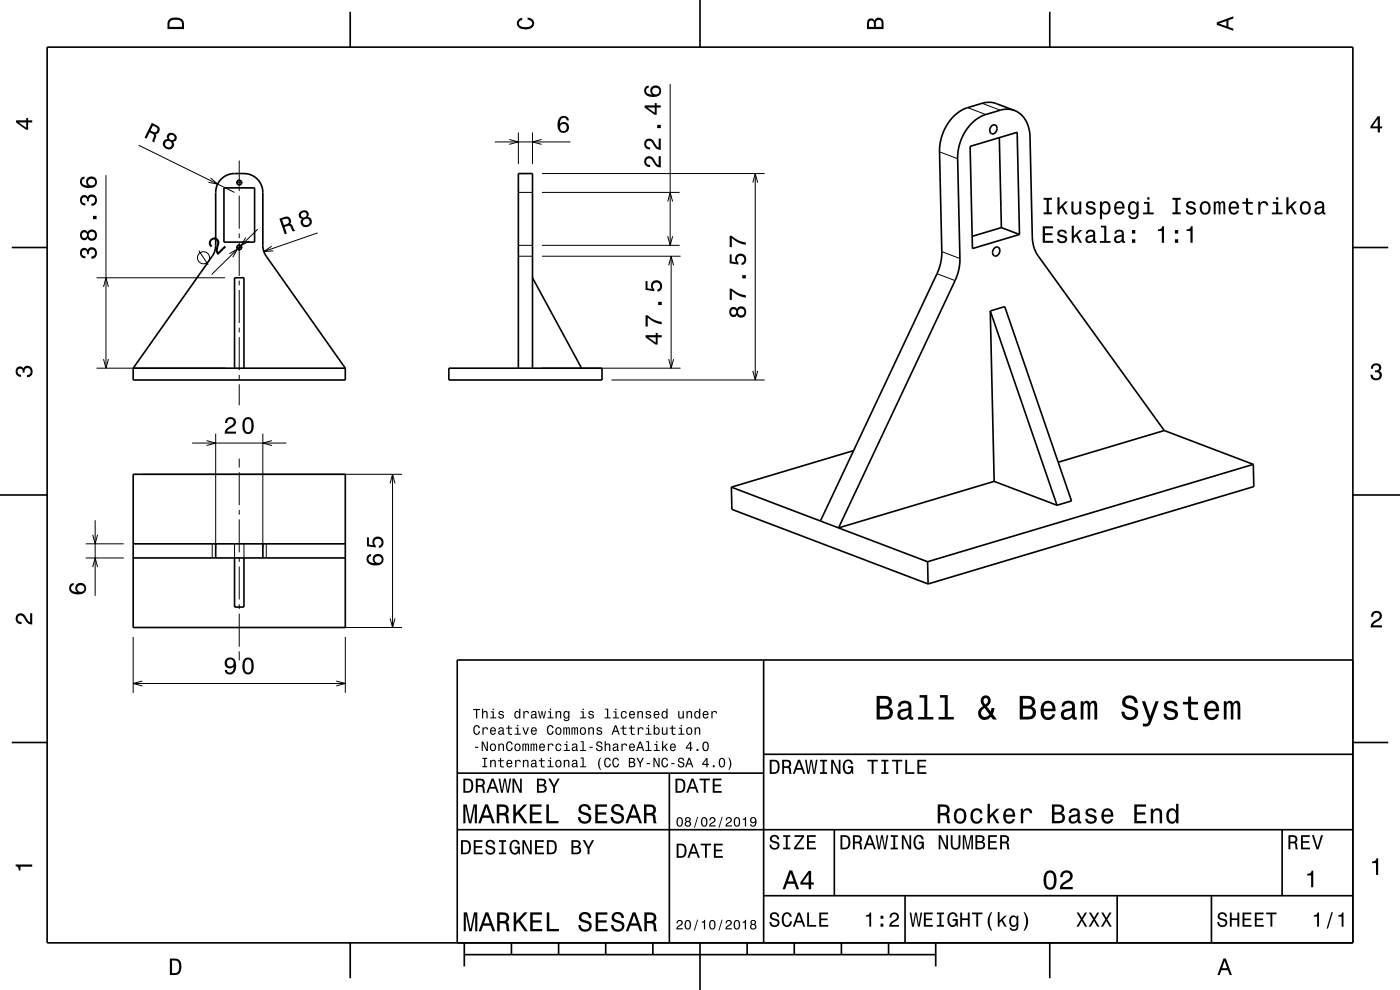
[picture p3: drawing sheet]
<svg xmlns="http://www.w3.org/2000/svg" width="297mm" height="210mm" viewBox="0 0 297 210" stroke-linecap="round" stroke-linejoin="round" font-family="sans-serif">
<g fill="none" stroke="#000" stroke-width=".21">
<path d="M142.2 17.8v34.2M22.5 37.1v41M29.4 30.8l20.4 10M44.7 37.7l1.5 1.3-2-.3M50.1 38.7h1.3M50.8 34.1v5.3M50.8 39.5v1M105 30.1h16M108 29.6l2 .5-2 .5M110 28.1v6.7M113 28.1v6.7M114.9 29.6l-1.9 .5 1.9 .5"/>
<path d="M115 36.8h47.2M159.7 38.7l.5-1.9 .5 1.9M160.2 36.8v43.8M199.3 32.2l3.9 1.5M205.3 22.8l3.8 1.5M208.4 21.9l3.8 1.5M20.5 58.9h27.3M42.2 53.2l2 3M48.7 53.8l1.7-1-1 1.8M50.1 52.5h1.3M50.8 41.5v7M50.8 49.5v1"/>
<path d="M50.8 51.5v7M50.8 59.5v1M52.1 50.4l-1 1.7 1.8-1M54.7 48.6l-9.8 9.6M57.6 52.2l-1.6 1.2 2-.2M67.4 49.4l-11.4 4M110 52h3M110 40.8h3M110 54.4h3M115 52h29.2M115 40.8h29.2M115 54.4h29.4"/>
<path d="M141.7 50.1l.5 1.9 .5-1.9M141.7 42.7l.5-1.9 .5 1.9M141.9 56.3l.5-1.9 .5 1.9M142.4 54.4v23.7M198.8 58.1l3.8 1.4M199.8 53.4l3.8 1.4M20.5 78.1h27.3M22 60.9l.5-2 .5 2M22 76.2l.5 1.9 .5-1.9M50.8 61.5v7M50.8 69.5v1M50.8 71.5v7"/>
<path d="M50.8 79.5v1M115 78.1h29.4M141.9 76.2l.5 1.9 .5-1.9M159.7 78.7l.5 1.9 .5-1.9M40.8 94h20M43.8 93.5l2 .5-2 .5M45.8 92v24.4M50.8 97.3v1.9M50.8 81.5v4.5M55.8 92v24.4M57.7 93.5l-1.9 .5 1.9 .5M129.7 80.6h32.5"/>
<path d="M18.2 118.4h8.1M18.2 115.4h8.1M19.7 113.4l.5 2 .5-2M20.2 110.4v16M30.3 100.6h55M45 115.4v3M49.8 115.4v3M50.8 100.2v7M50.8 108.2v1M50.8 110.2v7M50.8 118.2v1M51.8 115.4v3"/>
<path d="M56.5 115.4v3M82.8 102.5l.5-1.9 .5 1.9M83.3 100.6v32.5M19.7 120.3l.5-1.9 .5 1.9M28.3 135.1v11.9M30.3 133.1h55M50.8 120.2v7M50.8 128.2v1M50.8 130.2v7M50.8 138.2v1.9M73.3 135.1v11.9M82.8 131.2l.5 1.9 .5-1.9"/>
<path d="M28.3 145h45M30.2 144.5l-1.9 .5 1.9 .5M71.3 144.5l2 .5-2 .5"/>
<circle cx="43.2" cy="54.7" r="1.28"/>
</g>
<g fill="none" stroke="#000" stroke-width=".35">
<path d="M10 10h277v190h-277zM74.3 2.5v7.5M148.5 0v10M222.7 2.5v7.5M47.5 39.9h6.5v11.5h-6.5zM205.8 31.1l10-3 .5 21.6-10 3zM210.4 26.7a.74 .74 0 0 1 1 0 .74 .74 0 0 1 0 1.1 .77 .77 0 0 1-1.1 .5 .77 .77 0 0 1-.2-1.2zM212 29.2l.4 19.1M215.2 23.4a5.8 5.8 0 0 1 3.3 5.7l.5 21.1a7.1 7.1 0 0 0 1.2 4.1l26.8 37M215.2 23.4a4.6 4.6 0 0 0-3 0l-3.1 .9a9.7 9.7 0 0 0-5.9 9.4l.4 21.1a10.6 10.6 0 0 1-1 4.7l-24.7 52.5 33-9.9M215.2 23.4l-3.8-1.4a4.6 4.6 0 0 0-3-.1l-3.1 .9a9.7 9.7 0 0 0-6 9.4l.5 21.2a10.6 10.6 0 0 1-1 4.7l-24.8 52.4M2.5 52.5h7.5"/>
<path d="M113 58.9l10.4 19.2M211 52.6a.69 .69 0 0 1 .9-.1 .69 .69 0 0 1 .2 1 .76 .76 0 0 1-.6 .8 .76 .76 0 0 1-.9-.5v-.5zM212.4 48.3l-6.2 1.8M212.4 48.3l3.9 1.4M287 52.5h7.5M28.3 78.1l17.1-24.4 .4-1.7v-11.2a4 4 0 0 1 4-4h2a4 4 0 0 1 4 4v11.5l.3 1.4 17.2 24.4M28.3 78.1h45M28.3 78.1v2.5h45v-2.5M49.8 78.1v-19.2h2v19.2M95.2 78.1h32.5v2.5h-32.5zM110 78.1v-41.3h3v41.3M210.1 66l3-1 14.2 41.3-3.1 .9"/>
<path d="M210.1 66l14.1 41.2M210.1 66l.8 36.1M181.1 95.6l-25.9 7.7M247 91.3l-22.5 6.8M247 91.3l18.9 7.2M265.9 98.5l-69.1 20.7M265.9 98.5l.1 4.7-69.1 20.7M0 105h10M28.3 100.6h45v32.5h-45zM28.3 118.4h45M28.3 115.4h45M45.8 115.4v3"/>
<path d="M49.8 118.4v10.4h2v-10.4M55.8 115.4v3M155.2 103.3l41.6 15.9M155.2 103.3l.1 4.7 41.6 15.9M196.8 119.2l.1 4.7M210.9 102.1l13.3 5.1M287 105h10M162 140v60M287 140h-190v60M2.5 157.5h7.5M287 157.5h7.5M97 176h190"/>
<path d="M97 164h65M142 164v36M162 160h125M177 176v14M272 176v14M162 190h125M192 190v10M237 190v10M257 190v10M74.3 200v7.5M98.5 202.5h100M98.5 200v5"/>
<path d="M108.5 200v2.5M118.5 200v2.5M128.5 200v2.5M138.5 200v2.5M148.5 200v10M158.5 200v2.5M168.5 200v2.5M178.5 200v2.5M188.5 200v2.5M198.5 200v5M222.7 200v7.5"/>
<circle cx="50.8" cy="38.7" r=".5"/>
<circle cx="50.8" cy="52.5" r=".5"/>
</g>
<g fill="#000">
<path d="M36 4a2.18 2.18 0 0 0-.5 2.2h3.5v-1.2a1.43 1.43 0 0 0-1.7-1.3zM36.3 4.4a2.15 2.15 0 0 1 2.2 .3l.1 1h-2.6v-1z" fill-rule="evenodd"/>
<path d="M109.9 4.2l.9-.4v.4a.7 .7 0 0 0-.7 .5 .7 .7 0 0 0 .3 .8 1.7 1.7 0 0 0 2.5-.5 .9 .9 0 0 0-1-.8v-.5a1.24 1.24 0 0 1 1.4 1.1 1.24 1.24 0 0 1-1 1.4 2.22 2.22 0 0 1-2.5-.7l-.2-.5z" fill-rule="evenodd"/>
<path d="M184.2 4.2l-.3 .7v1.3h3.5v-1.3a.98 .98 0 0 0-.7-1.1 .98 .98 0 0 0-1.2 .6 .84 .84 0 0 0-1.3-.2zM184.5 4.5a.54 .54 0 0 1 .6-.1 .54 .54 0 0 1 .3 .6v.7h-1zM185.9 4.4a.62 .62 0 0 1 .8-.1 .62 .62 0 0 1 .3 .6v.8h-1.2z" fill-rule="evenodd"/>
<path d="M258.1 4.7v.6l3.5 1.2v-.4l-1-.4v-1.4l1-.4v-.4zM258.6 5l1.6-.5v1z" fill-rule="evenodd"/>
<path d="M3.4 25.5v.5l2.1 1.5h.5v-1.5h.8v-.5h-.8v-.5h-.4v.5zM4 26h1.6v1.1z" fill-rule="evenodd"/>
<path d="M32.2 26.1l-1.5 3.1 .4 .2 .6-1.3a1.09 1.09 0 0 1 1 .7l-.4 1.2 .5 .2 .4-1.4-.2-.4a.97 .97 0 0 0 .9-.8 .97 .97 0 0 0-.6-1zM32.4 26.6a1.08 1.08 0 0 1 1 .9 .61 .61 0 0 1-.3 .5 .61 .61 0 0 1-.7-.1l-.5-.2z" fill-rule="evenodd"/>
<path d="M35.7 28.3a.79 .79 0 0 0-.1 1.2 1.11 1.11 0 0 0-1.1 1.2 1.11 1.11 0 0 0 1.2 1 1.03 1.03 0 0 0 1.1-.5 1.03 1.03 0 0 0-.1-1.1 .89 .89 0 0 0 .8-.8 .89 .89 0 0 0-.6-1l-.9-.1zM35 30.6a.71 .71 0 0 1 1.4 0 .71 .71 0 0 1-1.4 0zM35.8 29.2a.6 .6 0 0 1 1.2 0 .6 .6 0 0 1-1.2 0z" fill-rule="evenodd"/>
<path d="M118.8 24.9a2.4 2.4 0 0 0 .2 3.2 1.16 1.16 0 0 0 1.5-.3 1.16 1.16 0 0 0-.2-1.6 1.16 1.16 0 0 0-1.5 .1 1.02 1.02 0 0 1 .8-1.3 .58 .58 0 0 1 .6 .5h.5a1.12 1.12 0 0 0-.7-.9 1.12 1.12 0 0 0-1.2 .3zM118.7 27.1a.75 .75 0 0 1 1.5 0 .75 .75 0 0 1-1.5 0z" fill-rule="evenodd"/>
<path d="M136.9 33.4a1.2 1.2 0 0 0-.2 1.4 1.2 1.2 0 0 0 1.2 .6v-.4a.7 .7 0 0 1-.8-.5 .7 .7 0 0 1 .5-.9 .7 .7 0 0 1 .8 .5 1.8 1.8 0 0 0 1.8 1.4v-2.4h-.5v1.9a2.25 2.25 0 0 1-1.1-1.5 1.11 1.11 0 0 0-1.7-.1zM136.9 29.7a1.2 1.2 0 0 0-.2 1.3 1.2 1.2 0 0 0 1.2 .7v-.4a.7 .7 0 0 1-.8-.6 .7 .7 0 0 1 .5-.8 .7 .7 0 0 1 .8 .5 1.8 1.8 0 0 0 1.8 1.4v-2.4h-.5v1.9a2.25 2.25 0 0 1-1.1-1.5 1.11 1.11 0 0 0-1.7-.1zM139.4 26.5v.7h.8v-.7zM136.8 22.4v.4l2.1 1.5h.4v-1.5h.9v-.4h-.9v-.5h-.4v.5zM137.3 22.8h1.6v1.1zM136.9 18.5a1.33 1.33 0 0 0-.1 1.4 1.33 1.33 0 0 0 1.4 .7 1.63 1.63 0 0 0 2.1-1.3 1.15 1.15 0 0 0-1.6-1.1 1.15 1.15 0 0 0-.4 1.9 1.02 1.02 0 0 1-1.2-.9 .58 .58 0 0 1 .5-.6v-.5zM138.4 19.3a.75 .75 0 0 1 1.5 0 .75 .75 0 0 1-1.5 0z" fill-rule="evenodd"/>
<path d="M292.3 24.7l-1.6 2.1v.4h1.6v.9h.4v-.9h.5v-.4h-.5v-2.1zM292.3 25.2v1.6h-1.1z" fill-rule="evenodd"/>
<path d="M17.2 52.9a1.17 1.17 0 0 0-.2 1.2 1.17 1.17 0 0 0 1.1 .7v-.4a.62 .62 0 0 1-.8-.4 .62 .62 0 0 1 .3-.8 .62 .62 0 0 1 .8 .2l.1 .5h.4a.72 .72 0 0 1 .4-.9 .72 .72 0 0 1 .9 .5 .72 .72 0 0 1-.5 .9h-.3v.5a1.18 1.18 0 0 0 1.2-1.5 1.18 1.18 0 0 0-1.9-.6l-.1 .2a.86 .86 0 0 0-1.4-.1zM17.2 49.1a1.05 1.05 0 0 0-.2 1.3 1.05 1.05 0 0 0 1.3 .5l.3-.4a1.11 1.11 0 0 0 1.5 .4 1.11 1.11 0 0 0 .4-1.5 1.03 1.03 0 0 0-.9-.7 1.03 1.03 0 0 0-1 .6l-.1-.3a.85 .85 0 0 0-1.3 .1zM18.8 49.9a.71 .71 0 0 1 1.4 0 .71 .71 0 0 1-1.4 0zM17.3 49.9a.6 .6 0 0 1 1.2 0 .6 .6 0 0 1-1.2 0zM19.7 45.8v.7h.8v-.7zM17.2 41.7a1.17 1.17 0 0 0-.2 1.2 1.17 1.17 0 0 0 1.1 .7v-.5a.62 .62 0 0 1-.8-.3 .62 .62 0 0 1 .3-.8 .62 .62 0 0 1 .8 .2l.1 .5h.4a.72 .72 0 0 1 .4-.9 .72 .72 0 0 1 .9 .5 .72 .72 0 0 1-.5 .9h-.3v.5a1.18 1.18 0 0 0 1.2-1.5 1.18 1.18 0 0 0-1.9-.6l-.1 .2a.86 .86 0 0 0-1.4-.1zM17.2 37.8a1.33 1.33 0 0 0 0 1.4 1.33 1.33 0 0 0 1.3 .7 1.63 1.63 0 0 0 2.1-1.3 1.15 1.15 0 0 0-1.6-1.1 1.15 1.15 0 0 0-.4 1.9 1.02 1.02 0 0 1-1.2-.8 .58 .58 0 0 1 .5-.7v-.4zM18.7 38.7a.75 .75 0 0 1 1.5 0 .75 .75 0 0 1-1.5 0z" fill-rule="evenodd"/>
<path d="M44.7 50.7a1.15 1.15 0 0 1 1.6 0 1.15 1.15 0 0 1 0 1.6l-.1 .6 .1 .6 1.3-1.4 .3 .3-1.7 1.7a1.8 1.8 0 0 1-.2-2.2 .71 .71 0 0 0-.2-1 .71 .71 0 0 0-1 .3 .71 .71 0 0 0 .2 .9l-.3 .4a1.14 1.14 0 0 1 0-1.8z" fill-rule="evenodd"/>
<path d="M59.3 46.4l1.1 3.3 .5-.2-.5-1.3a.85 .85 0 0 1 1.3 .1l.4 .8 .5-.2-.7-1.3-.4-.1a.97 .97 0 0 0 0-1.2 .97 .97 0 0 0-1.1-.3zM59.9 46.6a1.09 1.09 0 0 1 1.2-.1 .6 .6 0 0 1 .2 .7 .6 .6 0 0 1-.6 .4l-.5 .1z" fill-rule="evenodd"/>
<path d="M63.7 44.9a.84 .84 0 0 0-.3 .9 .84 .84 0 0 0 .7 .6 1.11 1.11 0 0 0 .1 1.6 1.11 1.11 0 0 0 1.6-.1 1.03 1.03 0 0 0 .3-1.1 1.03 1.03 0 0 0-.8-.8 .89 .89 0 0 0 0-1.1 .89 .89 0 0 0-1.2-.2zM64.3 47.1a.71 .71 0 0 1 1.4 0 .71 .71 0 0 1-1.4 0zM63.8 45.6a.6 .6 0 0 1 1.2 0 .6 .6 0 0 1-1.2 0z" fill-rule="evenodd"/>
<path d="M221.2 48v3.5h2.2v-.4h-1.7v-1.2h1.5v-.4h-1.5v-1.1h1.7v-.4zM224.6 48.9a.75 .75 0 0 0-.3 .9 .75 .75 0 0 0 .8 .5l.8 .3a.63 .63 0 0 1-.6 .7 .63 .63 0 0 1-.6-.6h-.5a1.07 1.07 0 0 0 1.2 .9 1.07 1.07 0 0 0 .9-1.2l-.4-.4-1.1-.3a.54 .54 0 0 1 .5-.7 .54 .54 0 0 1 .6 .5h.4a1.03 1.03 0 0 0-.7-.8 1.03 1.03 0 0 0-1 .2zM227.4 47.9v3.6h.4v-.9l.5-.5 .8 1.4h.5l-1-1.7 1-1h-.6l-1.2 1.2v-2.1zM230.6 48.9l-.2 .7h.4a.55 .55 0 0 1 .6-.5 .55 .55 0 0 1 .4 .7l-.2 .1a1.14 1.14 0 0 0-1.3 .9 .73 .73 0 0 0 .8 .8l.4-.1 .4-.3 .1 .3h.6v-.3l-.2-.1-.1-1.6a1.02 1.02 0 0 0-.6-.8 1.02 1.02 0 0 0-1.1 .2zM230.8 50.5l1.1-.4a.77 .77 0 0 1-.2 .9 .77 .77 0 0 1-.9 .1zM233.6 47.9v.4h.7v2.8h-1v.4h2.3v-.4h-.9v-3.2zM236.7 48.9l-.3 .7h.4a.55 .55 0 0 1 .7-.5 .55 .55 0 0 1 .4 .7l-.2 .1a1 1 0 0 0-1.1 .2 1 1 0 0 0-.2 1 .94 .94 0 0 0 1.6 .1l.1 .3h.6v-.3l-.3-.1v-1.6a1.02 1.02 0 0 0-.7-.8 1.02 1.02 0 0 0-1 .2zM236.9 50.5l1.1-.4a.77 .77 0 0 1-.2 .9 .77 .77 0 0 1-.9 .1l-.1-.3zM240.1 50.8v.7h.7v-.7zM240.1 48.8v.7h.7v-.7zM245.7 48.7v.3h.8v2.5h.4v-3.5h-.3a.77 .77 0 0 1-.9 .7zM249.2 50.8v.7h.7v-.7zM249.2 48.8v.7h.7v-.7zM251.7 48.7v.3h.8v2.5h.5v-3.5h-.3a.77 .77 0 0 1-1 .7z" fill-rule="evenodd"/>
<path d="M221.4 42v.4h.6v2.6h-.6v.5h1.7v-.5h-.6v-2.6h.6v-.4zM224.3 41.8v3.7h.5v-1l.4-.4 .8 1.4h.5l-1-1.8 1.1-1h-.6l-1.2 1.3v-2.2zM227.3 42.7v1.8a.89 .89 0 0 0 .6 1 .89 .89 0 0 0 1.1-.5v.5h.4v-2.8h-.5v1.6a.65 .65 0 0 1-.3 .8 .65 .65 0 0 1-.9-.3v-2.1zM230.6 42.9a.75 .75 0 0 0-.2 .8 .75 .75 0 0 0 .7 .5l.9 .4a.63 .63 0 0 1-.6 .6 .63 .63 0 0 1-.7-.6h-.4a1.07 1.07 0 0 0 1.2 .9 1.07 1.07 0 0 0 .9-1.2l-.4-.3-1.1-.3a.54 .54 0 0 1 .4-.7 .54 .54 0 0 1 .7 .5h.4a1.03 1.03 0 0 0-.7-.9 1.03 1.03 0 0 0-1.1 .3zM233.3 42.7v3.8h.5v-1.5a.93 .93 0 0 0 1 .5 .93 .93 0 0 0 .7-.8 1.51 1.51 0 0 0-.9-2l-.5 .1-.3 .4v-.5zM234 43.3a.63 .63 0 0 1 .7-.2 .63 .63 0 0 1 .4 .6 1.13 1.13 0 0 1-.6 1.5 1.18 1.18 0 0 1-.5-1.9zM236.6 43a1.54 1.54 0 0 0 .8 2.6 1.06 1.06 0 0 0 1.1-.9h-.4l-.2 .3-.4 .2a.75 .75 0 0 1-.7-1h1.8a1.16 1.16 0 0 0-.5-1.3 1.16 1.16 0 0 0-1.5 .1zM237 43.3a.66 .66 0 0 1 .8-.2 .66 .66 0 0 1 .3 .8h-1.3zM239.6 43a1.57 1.57 0 0 0 .7 2.6l.5-.2 .3-.4a.73 .73 0 0 1-.3 1.1 .73 .73 0 0 1-1-.4h-.4a1.1 1.1 0 0 0 1.2 .8 1.1 1.1 0 0 0 1-1.2v-2.6h-.5v.5l-.3-.4a.89 .89 0 0 0-1.2 .2zM239.9 43.3a.63 .63 0 0 1 .7-.2 .63 .63 0 0 1 .5 .6 1.1 1.1 0 0 1-.7 1.5 1.19 1.19 0 0 1-.5-1.9zM242.7 42.8v.4h.7v1.9h-.9v.4h2.3v-.4h-1v-2.3zM243.4 41.8v.5h.5v-.5zM248.7 42v.4h.7v2.6h-.7v.5h1.8v-.5h-.7v-2.6h.7v-.4zM251.9 42.9a.75 .75 0 0 0-.2 .8 .75 .75 0 0 0 .7 .5l.9 .4a.63 .63 0 0 1-.7 .6 .63 .63 0 0 1-.6-.6h-.4a1.07 1.07 0 0 0 1.2 .9 1.07 1.07 0 0 0 .9-1.2l-.4-.3-1.1-.3a.54 .54 0 0 1 .4-.7 .54 .54 0 0 1 .6 .5h.4a1.03 1.03 0 0 0-.7-.9 1.03 1.03 0 0 0-1 .3zM254.8 43a1.53 1.53 0 0 0 .9 2.6 1.48 1.48 0 0 0 1.1-1.5 1.48 1.48 0 0 0-1.1-1.4l-.5 .1zM255.1 43.3a.67 .67 0 0 1 .7-.2 .67 .67 0 0 1 .5 .5 1.11 1.11 0 0 1-.6 1.6 1.17 1.17 0 0 1-.6-1.9zM257.5 42.7v2.8h.4v-1.9l.2-.5h.3l.1 .2v2.2h.4v-2.1l.4-.4 .2 .2v.4v1.9h.4v-1.9a.69 .69 0 0 0-.5-.9l-.5 .3-.2-.2-.3-.1-.5 .3v-.3zM260.9 43a1.54 1.54 0 0 0 .8 2.6 1.06 1.06 0 0 0 1.1-.9h-.4l-.2 .3-.4 .2a.75 .75 0 0 1-.7-1h1.8a1.17 1.17 0 0 0-.5-1.3 1.17 1.17 0 0 0-1.5 .1zM261.3 43.3a.66 .66 0 0 1 .8-.2 .66 .66 0 0 1 .3 .8h-1.3zM264.3 42.1v.7h-.7v.4h.7l.1 1.8a1.05 1.05 0 0 0 1.4 .5v-.4a.68 .68 0 0 1-1-.3v-1.6h1v-.4h-1v-.7zM266.9 42.7v2.8h.5v-1.6a.66 .66 0 0 1 .3-.8 .66 .66 0 0 1 .9 .3v.2h.5a.89 .89 0 0 0-.7-.9 .89 .89 0 0 0-1.1 .5v-.5zM270 42.8v.4h.7v1.9h-.9v.4h2.3v-.4h-.9v-2.3zM270.7 41.8v.5h.5v-.5zM272.9 41.8v3.7h.4v-1l.5-.4 .8 1.4h.5l-1-1.8 1-1h-.5l-1.3 1.3v-2.2zM276.1 43a1.53 1.53 0 0 0 .8 2.6 1.48 1.48 0 0 0 1.2-1.5 1.48 1.48 0 0 0-1.2-1.4l-.5 .1zM276.4 43.3a.67 .67 0 0 1 .7-.2 .67 .67 0 0 1 .5 .5 1.11 1.11 0 0 1-.7 1.6 1.17 1.17 0 0 1-.5-1.9zM279.2 42.9l-.3 .6h.4a.55 .55 0 0 1 .7-.5 .55 .55 0 0 1 .4 .8h-.2a1 1 0 0 0-1.1 .2 1 1 0 0 0-.2 1.1 .94 .94 0 0 0 1.6 0l.1 .3 .6 .1v-.4h-.3v-1.6a1.02 1.02 0 0 0-1.7-.6zM279.4 44.4l1.1-.3a.77 .77 0 0 1-.2 .9 .77 .77 0 0 1-.9 0z" fill-rule="evenodd"/>
<path d="M137 71.1v.5l2.1 1.5h.4v-1.5h.9v-.5h-.9v-.5h-.4v.5zM137.5 71.6h1.6v1.1zM137 66.9v2.4h.4v-1.9a5.2 5.2 0 0 0 3 1.4v-.5a5.3 5.3 0 0 1-3-1.4zM139.6 64v.7h.8v-.7zM137 59.6v1.9l1.8 .3v-.4a.79 .79 0 0 1-.2-1.2 .79 .79 0 0 1 1.2 0 .79 .79 0 0 1-.1 1.1l-.2 .1v.5a1.21 1.21 0 0 0 1-1.5 1.21 1.21 0 0 0-1.6-.8 1.21 1.21 0 0 0-.6 1.7l-.9-.1v-1.6z" fill-rule="evenodd"/>
<path d="M155 65.4a1.05 1.05 0 0 0-.2 1.3 1.05 1.05 0 0 0 1.2 .5l.3-.4a1.11 1.11 0 0 0 1.6 .4 1.11 1.11 0 0 0 .3-1.5 1.03 1.03 0 0 0-.9-.7 1.03 1.03 0 0 0-1 .6l-.1-.2a.84 .84 0 0 0-1.2 0zM156.5 66.2a.75 .75 0 0 1 1.5 0 .75 .75 0 0 1-1.5 0zM155.1 66.2a.6 .6 0 0 1 1.2 0 .6 .6 0 0 1-1.2 0zM154.8 61.2v2.4h.5v-1.9a5.2 5.2 0 0 0 2.9 1.4v-.5a5.3 5.3 0 0 1-3-1.4zM157.5 58.4v.7h.7v-.7zM154.8 54v1.8l1.9 .3v-.4a.8 .8 0 0 1-.3-1.2 .8 .8 0 0 1 1.3 .1 .8 .8 0 0 1-.4 1.2v.4a1.21 1.21 0 0 0 1.1-1.5 1.21 1.21 0 0 0-1.7-.8 1.21 1.21 0 0 0-.5 1.7l-1-.1v-1.5zM154.8 50v2.4h.5v-1.9a5.2 5.2 0 0 0 2.9 1.4v-.5a5.3 5.3 0 0 1-3-1.4z" fill-rule="evenodd"/>
<path d="M291.1 77.4a1.08 1.08 0 0 1 1.4-.2 1.08 1.08 0 0 1 .4 1.2l-.3 .3a1.06 1.06 0 0 1 .5 1.3 1.06 1.06 0 0 1-1.2 .7 1.1 1.1 0 0 1-1.2-1.2h.5a.71 .71 0 0 0 1 .8 .71 .71 0 0 0 .1-1.3h-.6v-.4a.61 .61 0 0 0 .8-.3 .61 .61 0 0 0-.2-.8 .61 .61 0 0 0-.9 .2l-.1 .5h-.5z" fill-rule="evenodd"/>
<path d="M3.6 78a.86 .86 0 0 1 1.4 .2 1.06 1.06 0 0 1 1.2-.6 1.06 1.06 0 0 1 .7 1.2 1.1 1.1 0 0 1-1.2 1.2v-.4a.71 .71 0 0 0 .8-1 .71 .71 0 0 0-1.3-.1v.6h-.4a.61 .61 0 0 0-.3-.8 .61 .61 0 0 0-.8 .2 .61 .61 0 0 0 .2 .8l.6 .2v.4a1.15 1.15 0 0 1-1.2-.6 1.15 1.15 0 0 1 .3-1.3z" fill-rule="evenodd"/>
<path d="M48.1 88.8l-.4 .9h.5a.7 .7 0 0 1 .5-.8 .7 .7 0 0 1 .9 .5 .7 .7 0 0 1-.5 .9 1.8 1.8 0 0 0-1.4 1.7h2.4v-.4h-1.9a1.69 1.69 0 0 1 1.1-1 1.15 1.15 0 0 0 .6-1.7 1.15 1.15 0 0 0-1.8-.1zM51.7 88.9a2.67 2.67 0 0 0 .4 3.1 1.14 1.14 0 0 0 1.7-.9 2.31 2.31 0 0 0-.7-2.5l-.5-.1-.5 .1zM52.3 89h.7a2.37 2.37 0 0 1 0 2.6h-.7a2.38 2.38 0 0 1 0-2.6z" fill-rule="evenodd"/>
<path d="M78 117.8a1.33 1.33 0 0 0-.1 1.5 1.33 1.33 0 0 0 1.4 .6 1.63 1.63 0 0 0 2.1-1.2 1.15 1.15 0 0 0-1.6-1.2 1.15 1.15 0 0 0-.4 1.9 1.03 1.03 0 0 1-1.2-.8 .58 .58 0 0 1 .5-.6v-.5zM79.5 118.7a.75 .75 0 0 1 1.5 0 .75 .75 0 0 1-1.5 0zM77.9 114v1.9l1.8 .2v-.4a.8 .8 0 0 1-.2-1.2 .8 .8 0 0 1 1.2 .1 .8 .8 0 0 1-.3 1.2v.4a1.21 1.21 0 0 0 1-1.5 1.21 1.21 0 0 0-1.6-.8 1.21 1.21 0 0 0-.6 1.8l-.9-.2v-1.5z" fill-rule="evenodd"/>
<path d="M3.6 130.4a1.22 1.22 0 0 1 2 .7l.4 .6 .4 .3v-1.9h.4v2.4a1.8 1.8 0 0 1-1.7-1.4 .71 .71 0 0 0-.9-.5 .71 .71 0 0 0-.5 .8 .71 .71 0 0 0 .9 .5v.5a1.18 1.18 0 0 1-1.2-.7 1.18 1.18 0 0 1 .2-1.3z" fill-rule="evenodd"/>
<path d="M14.9 124a1.33 1.33 0 0 0 0 1.4 1.33 1.33 0 0 0 1.3 .7 1.63 1.63 0 0 0 2.1-1.3 1.15 1.15 0 0 0-1.6-1.1 1.15 1.15 0 0 0-.4 1.9 1.02 1.02 0 0 1-1.2-.8 .58 .58 0 0 1 .5-.7v-.4zM16.4 124.9a.75 .75 0 0 1 1.5 0 .75 .75 0 0 1-1.5 0z" fill-rule="evenodd"/>
<path d="M291.2 129.9a1.18 1.18 0 0 1 1.9 .3 1.18 1.18 0 0 1-1 1.7l-.5 .3-.3 .5h1.9v.4h-2.4a1.8 1.8 0 0 1 1.4-1.8 .71 .71 0 0 0 .5-.8 .71 .71 0 0 0-.9-.5 .71 .71 0 0 0-.5 .8h-.4z" fill-rule="evenodd"/>
<path d="M48 139.8a1.15 1.15 0 0 0-.1 1.7 1.15 1.15 0 0 0 1.7-.1 1.02 1.02 0 0 1-.8 1.3 .56 .56 0 0 1-.7-.6h-.4a1.18 1.18 0 0 0 1.2 1 1.18 1.18 0 0 0 1.1-1.1 1.77 1.77 0 0 0-1.2-2.5zM48.1 140.6a.75 .75 0 0 1 1.5 0 .75 .75 0 0 1-1.5 0zM51.7 139.9a2.66 2.66 0 0 0 .4 3.1 1.14 1.14 0 0 0 1.7-.9 2.31 2.31 0 0 0-.7-2.5l-.5-.1-.5 .1zM52.3 140h.7a2.37 2.37 0 0 1 0 2.6h-.7a2.38 2.38 0 0 1 0-2.6z" fill-rule="evenodd"/>
<path d="M100.8 158.4v.2h.7v-.2zM102.2 157.3v2h.2v-1.6l.8 1.6h.3v-2h-.2v1.6l-.8-1.6zM104.1 157.9a.83 .83 0 0 0-.1 1 .83 .83 0 0 0 .9 .4 .79 .79 0 0 0 .3-1.1 .79 .79 0 0 0-1.1-.3zM104.3 158.1l.1-.1a.56 .56 0 0 1 .6 .5 .56 .56 0 0 1-.6 .6l-.2-.3zM105.7 157.8v1.5h.3v-1.1l.4-.3 .3 .3v1.1h.2v-1a.51 .51 0 0 0-.3-.6 .51 .51 0 0 0-.6 .3v-.2zM107.5 157.5a1.16 1.16 0 0 0 .6 1.9 .76 .76 0 0 0 .7-.8h-.3v.2a.38 .38 0 0 1-.4 .3 .38 .38 0 0 1-.4-.2l-.1-.6a.65 .65 0 0 1 .5-.8l.2 .1 .2 .3h.3a.68 .68 0 0 0-.5-.6 .68 .68 0 0 0-.8 .2zM109.3 157.9a.83 .83 0 0 0-.1 1 .83 .83 0 0 0 .9 .4 .79 .79 0 0 0 .3-1.1 .79 .79 0 0 0-1.1-.3zM109.5 158.1l.1-.1a.56 .56 0 0 1 .6 .5 .56 .56 0 0 1-.6 .6l-.2-.3zM110.8 157.8v1.5h.3v-1.2l.2-.2 .1 .2v1.2h.2v-1.2l.2-.2 .2 .3v1.1h.2v-1.3l-.1-.3-.4 .1-.1 .1-.3-.2-.3 .2v-.1zM112.6 157.8v1.5h.2v-1.2l.2-.2 .1 .2v1.2h.3v-1.2l.2-.2 .1 .3v1.1h.3l-.1-1.5-.2-.1-.4 .2-.2-.2-.3 .2v-.1zM114.5 157.9a.83 .83 0 0 0-.1 1 .83 .83 0 0 0 .8 .4l.4-.4-.8 .2-.2-.5h1v-.1a.64 .64 0 0 0-.3-.7 .64 .64 0 0 0-.8 .1zM114.7 158h.5l.2 .4h-.8zM116.2 157.8v1.5h.3l.1-1.2 .4-.2 .2 .3h.2a.51 .51 0 0 0-.4-.5 .51 .51 0 0 0-.5 .3v-.2zM118 157.9a.83 .83 0 0 0-.1 1 .83 .83 0 0 0 .8 .4l.4-.6h-.2l-.3 .4a.58 .58 0 0 1-.5-.6 .58 .58 0 0 1 .5-.6l.2 .4h.3a.62 .62 0 0 0-.4-.6 .62 .62 0 0 0-.7 .2zM119.7 157.8v.2h.4v1.1h-.5v.2h1.3v-.2h-.5v-1.3zM120.1 157.2v.3h.3v-.3zM121.5 157.8l-.2 .4h.3a.31 .31 0 0 1 .4-.3 .31 .31 0 0 1 .2 .4 .61 .61 0 0 0-.7 .2 .61 .61 0 0 0-.1 .7 .61 .61 0 0 0 .9-.1v.2h.3l-.1-.3v-.8a.58 .58 0 0 0-1-.4zM121.6 158.7l.6-.2v.3a.34 .34 0 0 1-.3 .3 .34 .34 0 0 1-.4-.3zM123.2 157.2v.2h.4v1.7h-.6v.2h1.3v-.2h-.5v-1.9zM125 158.4v.2h.7v-.2z" fill-rule="evenodd"/>
<path d="M100.4 150.4v.2h.6v1.8h.2v-1.8h.6v-.2zM102.2 150.3v2.1h.3v-1.1l.4-.3 .3 .2v1.2h.2v-1a.5 .5 0 0 0-.3-.6 .5 .5 0 0 0-.6 .3v-.8zM104.1 150.9v.2h.4v1.1h-.5v.2h1.3v-.2h-.5v-1.3zM104.5 150.3v.3h.3v-.3zM105.9 150.9l-.2 .3 .1 .3 .8 .3a.35 .35 0 0 1-.3 .5 .35 .35 0 0 1-.4-.4h-.2a.59 .59 0 0 0 .7 .6 .59 .59 0 0 0 .4-.9l-.8-.2a.31 .31 0 0 1 .3-.4 .31 .31 0 0 1 .3 .3l.3-.1a.62 .62 0 0 0-1-.3zM109.3 151a.85 .85 0 0 0-.2 .9 .85 .85 0 0 0 .7 .5l.3-.3v.3h.3v-2.1h-.3v.8l-.4-.3zM109.5 151.2l.1-.1a.56 .56 0 0 1 .5 .5 .56 .56 0 0 1-.5 .6l-.2-.3zM111 150.8v1.6h.3l.1-1.3 .4-.1 .2 .3h.2a.51 .51 0 0 0-.4-.5 .51 .51 0 0 0-.6 .3v-.3zM112.8 150.9l-.1 .4h.2a.31 .31 0 0 1 .4-.3 .31 .31 0 0 1 .2 .4 .61 .61 0 0 0-.7 .2 .61 .61 0 0 0-.1 .7 .61 .61 0 0 0 .9-.1v.2h.4l-.2-.2v-.9a.58 .58 0 0 0-1-.4zM112.9 151.8l.6-.2v.2a.34 .34 0 0 1-.3 .4 .34 .34 0 0 1-.3-.3zM114.1 150.8l.4 1.6h.3l.2-1.3 .2 1.3h.3l.3-1.6h-.2l-.3 1.4-.2-1.4h-.2l-.3 1.4-.2-1.4zM116.3 150.9v.2h.3v1.1h-.5v.2h1.3v-.2h-.5v-1.3zM116.6 150.3v.3h.3v-.3zM117.9 150.8v1.6h.2v-1.1l.4-.3 .3 .2v1.2h.3v-1a.51 .51 0 0 0-.4-.6 .51 .51 0 0 0-.6 .3v-.3zM119.7 151a.85 .85 0 0 0-.2 .9 .85 .85 0 0 0 .7 .5l.4-.2a.42 .42 0 0 1-.2 .5 .42 .42 0 0 1-.6-.2h-.2a.63 .63 0 0 0 .7 .5 .63 .63 0 0 0 .5-.7v-1.5h-.2v.3l-.5-.3zM119.9 151.2l.1-.1a.56 .56 0 0 1 .6 .5 .56 .56 0 0 1-.6 .6l-.2-.3zM123.2 150.9v.2h.4v1.1h-.5v.2h1.3v-.2h-.6v-1.3zM123.6 150.3v.3h.2v-.3zM125 150.9l-.2 .3 .1 .3 .8 .3a.35 .35 0 0 1-.3 .5 .35 .35 0 0 1-.4-.4h-.2a.59 .59 0 0 0 .7 .6 .59 .59 0 0 0 .4-.9l-.8-.2a.31 .31 0 0 1 .3-.4 .31 .31 0 0 1 .3 .3l.3-.1a.62 .62 0 0 0-1-.3zM128.4 150.3v.2h.4v1.7h-.5v.2h1.2v-.2h-.5v-1.9zM130.1 150.9v.2h.4v1.1h-.5v.2h1.3v-.2h-.5v-1.3zM130.5 150.3v.3h.3v-.3zM131.9 151a.83 .83 0 0 0-.2 1 .83 .83 0 0 0 .9 .4l.4-.6h-.3l-.2 .4a.58 .58 0 0 1-.6-.6 .58 .58 0 0 1 .6-.6l.2 .4h.3a.62 .62 0 0 0-.5-.6 .62 .62 0 0 0-.6 .2zM133.6 151a.83 .83 0 0 0-.1 .9 .83 .83 0 0 0 .8 .5l.4-.5-.8 .3-.2-.5h1v-.1a.64 .64 0 0 0-.3-.7 .64 .64 0 0 0-.8 .1zM133.8 151.1l.4-.1 .3 .5h-.8zM135.2 150.8v1.6h.3v-1.1l.4-.3 .2 .2 .1 1.2h.2v-1a.51 .51 0 0 0-.3-.6 .51 .51 0 0 0-.6 .3v-.3zM137.1 150.9l-.1 .3 .1 .3 .8 .3a.35 .35 0 0 1-.3 .5 .35 .35 0 0 1-.4-.4h-.3a.59 .59 0 0 0 .8 .6 .59 .59 0 0 0 .3-.9l-.7-.2a.31 .31 0 0 1 .2-.4 .31 .31 0 0 1 .4 .3l.2-.1a.62 .62 0 0 0-1-.3zM138.8 151a.83 .83 0 0 0-.1 .9 .83 .83 0 0 0 .8 .5l.4-.5-.8 .3-.2-.5h1v-.1a.64 .64 0 0 0-.3-.7 .64 .64 0 0 0-.8 .1zM139 151.1l.4-.1 .3 .5h-.8zM140.5 151a.85 .85 0 0 0-.2 .9 .85 .85 0 0 0 .8 .5l.3-.3v.3h.2v-2.1h-.2v.8l-.5-.3zM140.7 151.2l.1-.1a.56 .56 0 0 1 .6 .5 .56 .56 0 0 1-.6 .6l-.2-.3z" fill-rule="evenodd"/>
<path d="M100.6 154.1a1.16 1.16 0 0 0 .5 1.8 .76 .76 0 0 0 .8-.8h-.3l-.1 .2a.38 .38 0 0 1-.3 .3 .38 .38 0 0 1-.4-.1l-.1-.7a.65 .65 0 0 1 .4-.8l.4 .4h.3a.68 .68 0 0 0-.5-.6 .68 .68 0 0 0-.7 .3zM102.3 154.3v1.5h.3l.1-1.2 .4-.1 .2 .3h.3a.51 .51 0 0 0-.4-.5 .51 .51 0 0 0-.6 .3v-.3zM104.1 154.5a.83 .83 0 0 0-.1 .9 .83 .83 0 0 0 .8 .5l.4-.5-.8 .2-.2-.5h1v-.1a.64 .64 0 0 0-.3-.7 .64 .64 0 0 0-.8 .2zM104.3 154.6l.4-.1 .3 .4h-.8zM105.9 154.4l-.2 .3h.3a.32 .32 0 0 1 .3-.3 .32 .32 0 0 1 .3 .5 .61 .61 0 0 0-.8 .1 .61 .61 0 0 0 0 .8 .6 .6 0 0 0 .8-.2l.1 .2 .3 .1-.1-.3v-.9a.58 .58 0 0 0-.4-.5 .58 .58 0 0 0-.6 .2zM106 155.2l.6-.1v.2a.34 .34 0 0 1-.3 .4 .34 .34 0 0 1-.4-.4zM107.8 153.9v.5h-.4v.2h.4v1a.6 .6 0 0 0 .8 .3v-.2l-.5-.1-.1-.3v-.7h.6v-.2h-.6v-.5zM109.3 154.4v.2h.4v1h-.5v.2h1.3v-.2h-.5v-1.2zM109.7 153.8v.3h.3v-.3zM110.8 154.3l.6 1.5h.3l.5-1.5h-.2l-.5 1.2-.4-1.2zM112.8 154.5a.83 .83 0 0 0-.2 .9 .83 .83 0 0 0 .9 .5l.4-.5h-.3a.39 .39 0 0 1-.5 .2 .39 .39 0 0 1-.2-.5h1v-.1a.64 .64 0 0 0-.3-.7 .64 .64 0 0 0-.8 .2zM113 154.6l.4-.1 .2 .4h-.7zM116.2 154.1a1.16 1.16 0 0 0 .5 1.8 .76 .76 0 0 0 .8-.8h-.3l-.1 .2a.38 .38 0 0 1-.3 .3 .38 .38 0 0 1-.4-.1l-.1-.7a.65 .65 0 0 1 .4-.8l.5 .4h.2a.68 .68 0 0 0-.4-.6 .68 .68 0 0 0-.8 .3zM118 154.5a.83 .83 0 0 0-.2 .9 .83 .83 0 0 0 .9 .4 .79 .79 0 0 0 .4-1.1 .79 .79 0 0 0-1.1-.2zM118.2 154.6l.1-.1a.56 .56 0 0 1 .6 .6 .56 .56 0 0 1-.6 .5l-.2-.3zM119.5 154.3v1.5h.2v-1.1l.2-.3 .2 .2v1.2h.2v-1.1l.2-.3 .2 .4v1h.2v-1.2l-.2-.3-.4 .2-.3-.3-.3 .3v-.2zM121.2 154.3v1.5h.3v-1.1l.2-.3 .1 .2v1.2h.2l.1-1.1 .2-.3 .1 .4v1h.2v-1.2l-.1-.3-.5 .2-.3-.3-.2 .3v-.2zM123.2 154.5a.83 .83 0 0 0-.2 .9 .83 .83 0 0 0 .9 .4 .79 .79 0 0 0 .4-1.1 .79 .79 0 0 0-1.1-.2zM123.4 154.6l.1-.1a.56 .56 0 0 1 .6 .6 .56 .56 0 0 1-.6 .5l-.2-.3zM124.8 154.3v1.5h.3v-1.1l.4-.2 .2 .2v1.1h.3v-1a.51 .51 0 0 0-.4-.5 .51 .51 0 0 0-.6 .2v-.2zM126.7 154.4l-.1 .3 .1 .3 .7 .3a.35 .35 0 0 1-.2 .4 .35 .35 0 0 1-.4-.3h-.3a.59 .59 0 0 0 .8 .5 .59 .59 0 0 0 .3-.8l-.7-.3a.31 .31 0 0 1 .2-.4 .31 .31 0 0 1 .4 .3h.2a.62 .62 0 0 0-1-.3z" fill-rule="evenodd"/>
<path d="M126.7 157.4a.62 .62 0 0 0-.1 .8 .62 .62 0 0 0 .7 .2 .37 .37 0 0 1 .2 .6 .37 .37 0 0 1-.5 .1l-.3-.5h-.3a.69 .69 0 0 0 .9 .8 .69 .69 0 0 0 .4-1.1l-.7-.2a.36 .36 0 0 1-.1-.6 .36 .36 0 0 1 .6 .2v.2h.3a.68 .68 0 0 0-.4-.6 .68 .68 0 0 0-.7 .1zM128.3 157.2v2.1h.2l.1-1.1 .3-.3 .3 .3v1.1h.3v-1a.5 .5 0 0 0-.4-.6 .5 .5 0 0 0-.6 .3v-.8zM130.2 157.8l-.2 .4h.2a.31 .31 0 0 1 .4-.3 .31 .31 0 0 1 .2 .4 .61 .61 0 0 0-.7 .2 .61 .61 0 0 0 0 .7 .61 .61 0 0 0 .8-.1l.1 .2h.3l-.1-.2-.1-.9a.58 .58 0 0 0-.9-.4zM130.3 158.7l.6-.2v.3a.34 .34 0 0 1-.3 .3 .34 .34 0 0 1-.4-.3zM131.8 157.8v1.5h.3l.1-1.2 .4-.2 .2 .3h.2a.51 .51 0 0 0-.3-.5 .51 .51 0 0 0-.6 .3v-.2zM133.6 157.9a.83 .83 0 0 0-.1 1 .83 .83 0 0 0 .8 .4l.4-.4-.8 .2-.2-.5h1v-.1a.64 .64 0 0 0-.3-.7 .64 .64 0 0 0-.8 .1zM133.8 158h.4l.3 .4h-.8zM135.7 157.3l-.8 2h.3l.2-.6h.8l.2 .6h.3l-.7-2zM135.8 157.6l.3 .9h-.6zM137.1 157.2v.2h.3v1.7h-.5v.2h1.3v-.2h-.5v-1.9zM138.8 157.8v.2h.4v1.1h-.5v.2h1.3v-.2h-.5v-1.3zM139.2 157.2v.3h.3v-.3zM140.5 157.2v2.1h.2v-.5l.3-.3 .4 .8h.3l-.6-1 .6-.5h-.3l-.7 .7v-1.3zM142.3 157.9a.83 .83 0 0 0-.2 1 .83 .83 0 0 0 .9 .4l.4-.4-.8 .2-.2-.5h1v-.1a.64 .64 0 0 0-.3-.7 .64 .64 0 0 0-.8 .1zM142.5 158h.4l.2 .4h-.7zM146.4 157.3l-.9 1.3v.2h.9v.5h.2v-.5h.3v-.2h-.3v-1.3zM146.4 157.7v.9h-.7zM147.8 158.9v.4h.3v-.4zM149.2 157.6a1.15 1.15 0 0 0 .5 1.8 1.16 1.16 0 0 0 .5-1.9 .64 .64 0 0 0-1 .1zM149.5 157.6l.2-.1a.98 .98 0 0 1 0 1.6h-.2l-.2-.4v-.7z" fill-rule="evenodd"/>
<path d="M130.5 153.8l-.8 2h.3l.2-.5h.8l.2 .5h.3l-.7-2zM130.6 154.1l.3 .9h-.6zM132.1 153.9v.5h-.5v.2h.5v1a.6 .6 0 0 0 .8 .3v-.2l-.5-.1-.1-.3v-.7h.6v-.2h-.6v-.5zM133.8 153.9v.5h-.4v.2h.4v1a.6 .6 0 0 0 .8 .3v-.2l-.5-.1v-.3v-.7h.5v-.2h-.5v-.5zM135.3 154.3v1.5h.3l.1-1.2 .4-.1 .2 .3h.2a.51 .51 0 0 0-.4-.5 .51 .51 0 0 0-.6 .3v-.3zM137.1 154.4v.2h.4v1h-.6v.2h1.3v-.2h-.5v-1.2zM137.5 153.8v.3h.2v-.3zM138.7 153.8v2h.2v-.2a.53 .53 0 0 0 .6 .3 .53 .53 0 0 0 .4-.5 .69 .69 0 0 0 0-.9 .69 .69 0 0 0-.9-.1l-.1 .1v-.7zM139 154.6l.1-.1a.56 .56 0 0 1 .6 .6 .56 .56 0 0 1-.6 .5l-.2-.3zM140.4 154.3v1a.51 .51 0 0 0 .4 .6 .51 .51 0 0 0 .6-.3v.2h.2v-1.5h-.2l-.1 1.1-.4 .3-.2-.2v-1.2zM142.5 153.9v.5h-.4v.2h.4v1a.6 .6 0 0 0 .8 .3v-.2l-.5-.1-.1-.3v-.7h.6v-.2h-.6v-.5zM144 154.4v.2h.4v1h-.5v.2h1.3v-.2h-.5v-1.2zM144.4 153.8v.3h.3v-.3zM145.7 154.5a.83 .83 0 0 0-.1 .9 .83 .83 0 0 0 .9 .4 .79 .79 0 0 0 .4-1.1 .79 .79 0 0 0-1.2-.2zM145.9 154.6l.1-.1a.56 .56 0 0 1 .6 .6 .56 .56 0 0 1-.6 .5l-.2-.3zM147.4 154.3v1.5h.2v-1.1l.4-.2 .3 .2v1.1h.3v-1a.51 .51 0 0 0-.4-.5 .51 .51 0 0 0-.6 .2v-.2z" fill-rule="evenodd"/>
<path d="M143.9 150.8v1.1a.51 .51 0 0 0 .3 .5 .51 .51 0 0 0 .6-.2v.2h.3v-1.6h-.3v1.1l-.4 .3-.3-.2v-1.2zM145.6 150.8v1.6h.3v-1.1l.4-.3 .3 .2v1.2h.2v-1a.51 .51 0 0 0-.3-.6 .51 .51 0 0 0-.6 .3v-.3zM147.4 151a.85 .85 0 0 0-.1 .9 .85 .85 0 0 0 .7 .5l.3-.3v.3h.3v-2.1h-.3v.8l-.4-.3zM147.6 151.2l.1-.1a.56 .56 0 0 1 .6 .5 .56 .56 0 0 1-.6 .6l-.2-.3zM149.2 151a.83 .83 0 0 0-.1 .9 .83 .83 0 0 0 .8 .5l.4-.5-.8 .3-.2-.5h1v-.1a.64 .64 0 0 0-.3-.7 .64 .64 0 0 0-.8 .1zM149.4 151.1l.4-.1 .3 .5h-.8zM150.9 150.8v1.6h.3l.1-1.3 .4-.1 .2 .3h.2a.51 .51 0 0 0-.4-.5 .51 .51 0 0 0-.5 .3v-.3z" fill-rule="evenodd"/>
<path d="M186 147.6v5h1.9a1.4 1.4 0 0 0 1.5-1 1.4 1.4 0 0 0-.9-1.7 1.23 1.23 0 0 0 .6-1.5 1.23 1.23 0 0 0-1.4-.8zM186.6 148.2h1.1a.76 .76 0 0 1 .9 .8 .76 .76 0 0 1-1 .7h-1zM186.6 150.3h1.1a.87 .87 0 0 1 1 .8 .87 .87 0 0 1-.9 .9h-1.2zM190.9 148.9l-.3 .4-.1 .6h.6a.79 .79 0 0 1 .9-.8 .79 .79 0 0 1 .6 1.1l-.3 .1a1.62 1.62 0 0 0-1.9 1.3 1.04 1.04 0 0 0 1.1 1.1l.7-.1 .6-.5 .1 .5h.8v-.5h-.3l-.1-2.3a1.45 1.45 0 0 0-.9-1.2 1.45 1.45 0 0 0-1.5 .3zM191.1 151.1l1.6-.4a1.1 1.1 0 0 1-.3 1.2 1.1 1.1 0 0 1-1.3 .1l-.1-.5zM195.1 147.4v.6h1v4.1h-1.3v.5h3.2v-.5h-1.3v-4.7zM199.4 147.4v.6h1v4.1h-1.3v.5h3.2v-.5h-1.3v-4.7zM208.3 147.8a1.44 1.44 0 0 0 .2 2 1.51 1.51 0 0 0-.7 2.4 1.51 1.51 0 0 0 2.4-.1l.5 .5h.8l-.9-1.1 .4-1.3h-.7l-.1 .7-.8-1a1.2 1.2 0 0 0 .7-1.5 1.2 1.2 0 0 0-1.4-.8zM208.3 150.7l.5-.5 1.1 1.4a.97 .97 0 0 1-.9 .5 .97 .97 0 0 1-.8-.5zM208.8 148.2l.3-.2 .4 .2 .1 .4-.1 .5-.5 .4-.4-.9zM216.3 147.6v5h1.9a1.4 1.4 0 0 0 1.6-1 1.4 1.4 0 0 0-.9-1.7 1.23 1.23 0 0 0 .6-1.5 1.23 1.23 0 0 0-1.4-.8zM217 148.2h1a.75 .75 0 0 1 .9 .8 .75 .75 0 0 1-.9 .7h-1zM217 150.3h1.1a.87 .87 0 0 1 1 .8 .87 .87 0 0 1-1 .9h-1.1zM221.2 149.2a2.63 2.63 0 0 0 .5 3.4 1.58 1.58 0 0 0 2.2-1.1h-.7l-.3 .5-.5 .2a1.08 1.08 0 0 1-1-1.3h2.5a1.66 1.66 0 0 0-.7-2 1.66 1.66 0 0 0-2 .3zM221.7 149.5a.94 .94 0 0 1 1.1-.2 .94 .94 0 0 1 .5 1h-1.9zM225.6 148.9l-.3 .4-.1 .6h.6a.85 .85 0 0 1 .8-.7 .85 .85 0 0 1 .8 .6l-.1 .4-.3 .1a1.62 1.62 0 0 0-1.9 1.3 1.04 1.04 0 0 0 1.1 1.1l.7-.1 .6-.5 .1 .5h.8v-.5h-.3l-.1-2.3a1.45 1.45 0 0 0-.9-1.2 1.45 1.45 0 0 0-1.5 .3zM225.8 151.1l1.6-.4a1.1 1.1 0 0 1-.3 1.2 1.1 1.1 0 0 1-1.3 .1l-.1-.5zM229.3 148.8v3.8h.5v-2.6a.71 .71 0 0 1 .6-.9 .58 .58 0 0 1 .3 .8v2.7h.6v-2.6a.72 .72 0 0 1 .5-.9l.3 .2 .1 .6v2.7h.6v-2.7a.99 .99 0 0 0-.8-1.3l-.4 .2-.4 .4-.2-.4-.5-.2-.4 .2-.3 .4v-.4zM238.5 147.9a1.38 1.38 0 0 0-.4 1.5 1.38 1.38 0 0 0 1.3 .9 1.25 1.25 0 0 1 1.4 .9 1.15 1.15 0 0 1-1.2 .9 1.15 1.15 0 0 1-1.1-1.1h-.6a1.8 1.8 0 0 0 1.7 1.8 1.8 1.8 0 0 0 1.9-1.6 1.45 1.45 0 0 0-1.6-1.4 1.02 1.02 0 0 1-1.2-.9 .99 .99 0 0 1 1.1-.8 .99 .99 0 0 1 .9 1h.6a1.67 1.67 0 0 0-1-1.6 1.67 1.67 0 0 0-1.8 .4zM242.2 148.8l1.5 4-.3 .6h-.9v.7a1.27 1.27 0 0 0 1.7-1l1.6-4.3h-.7l-1.1 3.1-1.1-3.1zM247.3 148.9a1.08 1.08 0 0 0-.3 1.2 1.08 1.08 0 0 0 1 .7l1.1 .4a.57 .57 0 0 1 .1 .6 .57 .57 0 0 1-.4 .4 .96 .96 0 0 1-1.4-.8h-.6a1.6 1.6 0 0 0 1.3 1.4 1.6 1.6 0 0 0 1.7-.8 1.13 1.13 0 0 0-1-1.6l-1.1-.3-.2-.4a.87 .87 0 0 1 .9-.5 .87 .87 0 0 1 .8 .6h.6a1.4 1.4 0 0 0-2.1-1.1zM252 147.8v1.1h-1v.5h1l.1 2.6 .2 .4 .4 .3h1.4v-.5a.97 .97 0 0 1-1.4-.5v-2.3h1.4v-.5h-1.4v-1.1zM255.9 149.2a2.62 2.62 0 0 0 .5 3.4 1.58 1.58 0 0 0 2.2-1.1h-.7l-.3 .5-.5 .2a1.08 1.08 0 0 1-1-1.3h2.5a1.66 1.66 0 0 0-.7-2 1.66 1.66 0 0 0-2 .3zM256.4 149.5a.94 .94 0 0 1 1.1-.2 .94 .94 0 0 1 .5 1h-1.9zM259.6 148.8v3.8h.6v-2.6a.71 .71 0 0 1 .5-.9 .58 .58 0 0 1 .4 .8v2.7h.5v-2.6a.72 .72 0 0 1 .6-.9l.3 .2v.6v2.7h.6v-2.7a.99 .99 0 0 0-.7-1.3l-.5 .2-.3 .4-.3-.4-.4-.2-.4 .2-.3 .4v-.4z" fill-rule="evenodd"/>
<path d="M98.3 170.6v4h.4v-3.6l.8 3.6h.5l.7-3.6v3.6h.5v-4h-.7l-.8 3.6-.7-3.6zM102.9 170.6l-1.4 4h.5l.4-1.1h1.6l.4 1.1h.6l-1.5-4zM103.2 171.2l.6 1.8h-1.2zM105.4 170.6v4h.5v-1.6a1.24 1.24 0 0 1 1.4 .2l.2 1.4h.6l-.4-1.7-.3-.2a1.11 1.11 0 0 0 .5-1.3 1.11 1.11 0 0 0-1.2-.8zM105.9 171.1a1.24 1.24 0 0 1 1.4 .4 .69 .69 0 0 1 0 .7 .69 .69 0 0 1-.8 .3h-.6zM108.9 170.6v4h.5v-1.4l.5-.5 1.3 1.9h.7l-1.6-2.3 1.5-1.7h-.7l-1.7 1.9v-1.9zM112.4 170.6v4h2.5v-.4h-2v-1.4h1.8v-.5h-1.8v-1.2h2v-.5zM115.9 170.6v4h2.6v-.4h-2.1v-3.6zM123.1 170.9a1.1 1.1 0 0 0-.3 1.2 1.1 1.1 0 0 0 1 .7 .88 .88 0 0 1 1.1 1 .96 .96 0 0 1-1.1 .4 .96 .96 0 0 1-.7-.9h-.5a1.41 1.41 0 0 0 1.6 1.4 1.41 1.41 0 0 0 1.2-1.7 2.81 2.81 0 0 0-1.9-.9 .75 .75 0 0 1 .4-1.1 .75 .75 0 0 1 .9 .8h.5a1.33 1.33 0 0 0-.8-1.2 1.33 1.33 0 0 0-1.4 .3zM126.3 170.6v4h2.5v-.4h-2v-1.4h1.8v-.5h-1.8v-1.2h2v-.5zM130 170.9a1.1 1.1 0 0 0-.3 1.2 1.1 1.1 0 0 0 1.1 .7 .88 .88 0 0 1 1 1 .96 .96 0 0 1-1.1 .4 .96 .96 0 0 1-.6-.9h-.6a1.41 1.41 0 0 0 1.6 1.4 1.41 1.41 0 0 0 1.2-1.7 2.83 2.83 0 0 0-1.9-.9 .75 .75 0 0 1 .5-1.1 .75 .75 0 0 1 .9 .8h.5a1.33 1.33 0 0 0-.8-1.2 1.33 1.33 0 0 0-1.5 .3zM134.1 170.6l-1.4 4h.5l.4-1.1h1.6l.5 1.1h.5l-1.5-4zM134.4 171.2l.7 1.8h-1.3zM136.6 170.6v4h.6v-1.6a1.24 1.24 0 0 1 1.3 .2l.2 1.4h.6l-.3-1.7-.4-.2a1.11 1.11 0 0 0 .5-1.3 1.11 1.11 0 0 0-1.1-.8zM137.2 171.1a1.24 1.24 0 0 1 1.4 .4 .69 .69 0 0 1-.1 .7 .69 .69 0 0 1-.7 .3h-.6z" fill-rule="evenodd"/>
<path d="M97.8 178.2v3h1a1.64 1.64 0 0 0 .8-2.6 1.86 1.86 0 0 0-1.8-.4zM98.2 178.6h.9a1.63 1.63 0 0 1 0 2.2l-.9 .1zM100.5 178.2v3h1.9v-.3h-1.5v-1.1h1.3v-.3h-1.3v-.9h1.5v-.4zM103.3 178.4a.83 .83 0 0 0-.2 .9 .83 .83 0 0 0 .8 .5 .66 .66 0 0 1 .7 .8 .72 .72 0 0 1-.8 .3 .72 .72 0 0 1-.5-.7h-.4a1.04 1.04 0 0 0 1.3 1.1 1.04 1.04 0 0 0 .6-1.5l-.6-.3a.6 .6 0 0 1-.8-.5 .6 .6 0 0 1 .7-.5 .6 .6 0 0 1 .5 .6h.4a1 1 0 0 0-.6-.9 1 1 0 0 0-1.1 .2zM105.9 178.2v.4h.5v2.3h-.5v.3h1.5v-.3h-.6v-2.3h.6v-.4zM108.4 178.6a1.72 1.72 0 0 0 .8 2.7l.5-.1 .3-.4 .1 .4h.2v-1.6h-1.1v.4h.7a.73 .73 0 0 1-1 .8 1.74 1.74 0 0 1 0-2.2 .61 .61 0 0 1 .9 .5h.5a1.02 1.02 0 0 0-.8-.9 1.02 1.02 0 0 0-1.1 .4zM110.8 178.2v3h.4v-2.4l1.1 2.4h.5v-3h-.4v2.5l-1.1-2.5zM113.5 178.2v3h1.9v-.3h-1.5v-1.1h1.3v-.3h-1.3v-.9h1.5v-.4zM116 178.2v3h1a1.64 1.64 0 0 0 .9-2.6 1.86 1.86 0 0 0-1.9-.4zM116.4 178.6h.9a1.62 1.62 0 0 1 0 2.2l-.9 .1zM121.2 178.2v3h1.2a.84 .84 0 0 0 .9-.6 .84 .84 0 0 0-.5-1 .74 .74 0 0 0 .3-.9 .74 .74 0 0 0-.8-.5zM121.6 178.6h.6a.45 .45 0 0 1 .6 .4 .45 .45 0 0 1-.6 .5h-.6zM121.6 179.8h.7a.52 .52 0 0 1 .6 .5 .52 .52 0 0 1-.6 .6h-.7zM123.6 178.2l1.1 1.8v1.2h.4v-1.2l.9-1.8h-.4l-.8 1.4-.7-1.4z" fill-rule="evenodd"/>
<path d="M98.3 165.2v3h1a1.65 1.65 0 0 0 .8-2.7 1.89 1.89 0 0 0-1.8-.3zM98.7 165.5l.9 .1a1.62 1.62 0 0 1 0 2.1l-.9 .1zM100.9 165.2v3h.4v-1.3l.9 .1 .3 1.2h.4l-.2-1.3-.2-.2a.83 .83 0 0 0 .3-1 .83 .83 0 0 0-.9-.5zM101.3 165.5a.94 .94 0 0 1 1.1 .3 .52 .52 0 0 1-.1 .6 .52 .52 0 0 1-.5 .1h-.5zM104.3 165.2l-1.1 3h.4l.3-.9h1.2l.3 .9h.4l-1.1-3zM104.5 165.6l.5 1.3h-1zM105.8 165.2l.5 3h.4l.4-2.6 .4 2.6h.4l.5-3h-.3l-.4 2.5-.4-2.5h-.4l-.4 2.5-.4-2.5zM108.7 165.2v3h.4v-2.5l1.1 2.5h.5v-3h-.4v2.4l-1.1-2.4zM113.9 165.2v3h1.1a.84 .84 0 0 0 1-.7 .84 .84 0 0 0-.5-1 .73 .73 0 0 0 .3-.9 .73 .73 0 0 0-.8-.4zM114.3 165.5h.6a.45 .45 0 0 1 .6 .5 .45 .45 0 0 1-.6 .4h-.6zM114.3 166.8h.7a.52 .52 0 0 1 .6 .5 .52 .52 0 0 1-.6 .5h-.7zM116.3 165.2l1 1.8v1.2h.4v-1.3l1-1.7h-.4l-.8 1.4-.7-1.4z" fill-rule="evenodd"/>
<path d="M102.3 160.8v.2h.4v1.5h-.4v.3h1v-.3h-.3v-1.5h.3v-.2zM104 161.2v1.6h.2l.1-1.1 .3-.3 .3 .2v1.2h.3v-1.1a.51 .51 0 0 0-.4-.5 .51 .51 0 0 0-.6 .2v-.2zM106.1 160.8v.5h-.5v.2h.5v1a.6 .6 0 0 0 .8 .3v-.2l-.5-.1-.1-.3v-.7h.6v-.2h-.6v-.5zM107.6 161.4a.83 .83 0 0 0-.2 .9 .83 .83 0 0 0 .9 .5l.4-.5-.8 .3-.2-.5h1v-.2a.64 .64 0 0 0-.3-.7 .64 .64 0 0 0-.8 .2zM107.8 161.5l.4-.1 .2 .4h-.7zM109.3 161.2v1.6h.2l.1-1.3 .5-.1 .1 .3h.3a.51 .51 0 0 0-.4-.5 .51 .51 0 0 0-.6 .3v-.3zM110.9 161.2v1.6h.3v-1.1l.4-.3 .3 .2v1.2h.2v-1.1a.51 .51 0 0 0-.3-.5 .51 .51 0 0 0-.6 .2v-.2zM112.8 161.3l-.1 .4h.2a.32 .32 0 0 1 .4-.3 .32 .32 0 0 1 .2 .4 .61 .61 0 0 0-.7 .1 .61 .61 0 0 0-.1 .8 .6 .6 0 0 0 .9-.1v.1l.4 .1-.2-.3v-.9a.58 .58 0 0 0-.4-.4 .58 .58 0 0 0-.6 .1zM112.9 162.2l.6-.2v.2a.34 .34 0 0 1-.3 .4 .34 .34 0 0 1-.3-.4zM114.7 160.8v.5h-.4v.2h.4v1a.6 .6 0 0 0 .9 .3v-.2l-.6-.1v-.3v-.7h.6v-.2h-.6v-.5zM116.3 161.3v.2h.3v1h-.5v.3h1.3v-.3h-.5v-1.2zM116.6 160.7v.3h.3v-.3zM118 161.4a.83 .83 0 0 0-.2 .9 .83 .83 0 0 0 .9 .5 .8 .8 0 0 0 .4-1.1 .8 .8 0 0 0-1.1-.3zM118.2 161.5l.1-.1a.56 .56 0 0 1 .6 .6 .56 .56 0 0 1-.6 .5l-.2-.3zM119.6 161.2v1.6h.2l.1-1.1 .4-.3 .2 .2v1.2h.3v-1.1a.51 .51 0 0 0-.4-.5 .51 .51 0 0 0-.6 .2v-.2zM121.5 161.3l-.2 .4h.3a.32 .32 0 0 1 .4-.3 .32 .32 0 0 1 .2 .4 .61 .61 0 0 0-.7 .1 .61 .61 0 0 0-.1 .8 .6 .6 0 0 0 .9-.1v.1l.3 .1-.1-.4v-.8a.58 .58 0 0 0-.4-.4 .58 .58 0 0 0-.6 .1zM121.6 162.2l.6-.2v.2a.34 .34 0 0 1-.3 .4 .34 .34 0 0 1-.4-.4zM123.2 160.7v.2h.4v1.6h-.6v.3h1.3v-.3h-.5v-1.8z" fill-rule="evenodd"/>
<path d="M127.3 160.7a2.04 2.04 0 0 0 0 2.6h.2a2.45 2.45 0 0 1 0-2.6zM128.4 161a1.15 1.15 0 0 0 .5 1.8 .76 .76 0 0 0 .7-.8h-.3v.3a.38 .38 0 0 1-.3 .3 .38 .38 0 0 1-.4-.2l-.2-.6a.65 .65 0 0 1 .5-.9l.4 .5h.3a.68 .68 0 0 0-.5-.7 .68 .68 0 0 0-.7 .3zM130.1 161a1.15 1.15 0 0 0 .5 1.8 .76 .76 0 0 0 .7-.8h-.2l-.1 .3a.38 .38 0 0 1-.3 .3 .38 .38 0 0 1-.4-.2l-.1-.6a.65 .65 0 0 1 .4-.9l.4 .5h.3a.68 .68 0 0 0-.5-.7 .68 .68 0 0 0-.7 .3zM133.4 160.8v2h.8a.56 .56 0 0 0 .6-.5 .56 .56 0 0 0-.4-.6l.3-.4a.49 .49 0 0 0-.6-.5zM133.7 161h.4a.3 .3 0 0 1 .3 .3 .3 .3 0 0 1-.3 .3h-.4zM133.7 161.8h.4a.35 .35 0 0 1 .4 .4 .35 .35 0 0 1-.4 .3h-.4zM135 160.8l.7 1.2v.8h.3v-.9l.6-1.1h-.3l-.5 .9-.5-.9zM137.2 161.9v.2h.7v-.2zM138.6 160.8v2h.3v-1.7l.7 1.7h.3v-2h-.2v1.6l-.8-1.6zM140.5 161a1.16 1.16 0 0 0 .5 1.8 .76 .76 0 0 0 .8-.8h-.3l-.1 .3a.39 .39 0 0 1-.3 .3 .39 .39 0 0 1-.4-.2l-.1-.6a.65 .65 0 0 1 .4-.9l.4 .5h.3a.68 .68 0 0 0-.5-.7 .68 .68 0 0 0-.7 .3zM142.4 161.9v.2h.7v-.2zM144 160.9a.62 .62 0 0 0-.1 .7 .62 .62 0 0 0 .7 .3 .37 .37 0 0 1 .3 .5 .37 .37 0 0 1-.6 .1l-.3-.4h-.2a.69 .69 0 0 0 .8 .7 .69 .69 0 0 0 .4-1l-.6-.2a.36 .36 0 0 1-.1-.7 .36 .36 0 0 1 .5 .3l.1 .2 .2-.1a.68 .68 0 0 0-.4-.6 .68 .68 0 0 0-.7 .2zM146.1 160.8l-.8 2h.3l.2-.6h.8l.2 .6h.3l-.7-2zM146.2 161l.3 .9h-.6zM149.8 160.8l-.8 1.2v.3h.8v.5h.3v-.5h.3v-.3h-.3v-1.2zM149.8 161.1v.9h-.6zM151.2 162.3v.5h.4v-.5zM152.6 161a1.16 1.16 0 0 0 .6 1.8 1.16 1.16 0 0 0 .5-1.8 .64 .64 0 0 0-1.1 0zM153 161h.2a.98 .98 0 0 1 0 1.6l-.2-.1-.2-.4v-.7zM154.5 160.7a2.47 2.47 0 0 1 0 2.6h.2a2.04 2.04 0 0 0 0-2.6z" fill-rule="evenodd"/>
<path d="M143.7 173.6a1.15 1.15 0 0 0 .5 1.8 1.16 1.16 0 0 0 .5-1.8 .63 .63 0 0 0-1 0zM144 173.6l.2-.1a.98 .98 0 0 1 0 1.6h-.2l-.2-.4v-.7zM145.5 173.5l-.2 .5 .3 .2a.62 .62 0 0 0-.1 1 .62 .62 0 0 0 .9 0 .62 .62 0 0 0-.1-1 .58 .58 0 0 0 0-.8 .58 .58 0 0 0-.8 .1zM145.5 174.8a.41 .41 0 0 1 .8 0 .41 .41 0 0 1-.8 0zM145.6 173.9a.35 .35 0 0 1 .7 0 .35 .35 0 0 1-.7 0zM147.9 173.3l-.7 2.3h.2l.7-2.3zM148.9 173.6a1.15 1.15 0 0 0 .5 1.8 1.16 1.16 0 0 0 .5-1.8 .63 .63 0 0 0-1 0zM149.2 173.6l.2-.1a.98 .98 0 0 1 0 1.6h-.2l-.2-.4v-.7zM150.7 173.5l-.2 .5h.2a.4 .4 0 0 1 .3-.5 .4 .4 0 0 1 .5 .3 .4 .4 0 0 1-.3 .5l-.1 .1a.94 .94 0 0 0-.7 .9h1.4v-.2h-1.1l.5-.5a.67 .67 0 0 0 .5-.9 .67 .67 0 0 0-1-.2zM153.1 173.3l-.7 2.3h.2l.7-2.3zM154.1 173.5l-.2 .5h.3a.4 .4 0 0 1 .3-.5 .4 .4 0 0 1 .5 .3 .4 .4 0 0 1-.3 .5l-.2 .1a.93 .93 0 0 0-.6 .9h1.4v-.2h-1.1l.5-.5a.67 .67 0 0 0 .5-.9 .67 .67 0 0 0-1.1-.2zM155.8 173.6a1.15 1.15 0 0 0 .5 1.8 1.16 1.16 0 0 0 .5-1.8 .63 .63 0 0 0-1 0zM156.1 173.6l.2-.1a.98 .98 0 0 1 0 1.6h-.2l-.2-.4v-.7zM157.6 173.7v.2h.4v1.4h.3v-2zM159.3 173.5a.66 .66 0 0 0 0 .9 .66 .66 0 0 0 .9 0 .59 .59 0 0 1-.5 .7h-.2l-.1-.3h-.3a.7 .7 0 0 0 .9 .5 .7 .7 0 0 0 .5-.8 .81 .81 0 0 0-.2-1 .81 .81 0 0 0-1 0zM159.4 174a.42 .42 0 0 1 .8 0 .42 .42 0 0 1-.8 0z" fill-rule="evenodd"/>
<path d="M143.3 165.2v3h1a1.65 1.65 0 0 0 .8-2.7 1.89 1.89 0 0 0-1.8-.3zM143.7 165.5l.9 .1a1.62 1.62 0 0 1 0 2.1l-.9 .1zM146.7 165.2l-1.1 3h.4l.3-.9h1.2l.3 .9h.4l-1.1-3zM146.9 165.6l.5 1.3h-1zM148.4 165.2v.3h.9v2.7h.4v-2.7h.9v-.3zM151.2 165.2v3h1.9v-.4h-1.5v-1h1.3v-.4h-1.3v-.9h1.5v-.3z" fill-rule="evenodd"/>
<path d="M143.5 179v3h1a1.65 1.65 0 0 0 .9-2.7 1.88 1.88 0 0 0-1.9-.3zM143.9 179.3l.9 .1a1.62 1.62 0 0 1 0 2.1l-.9 .1zM146.9 179l-1.1 3h.4l.4-.9h1.1l.4 .9h.4l-1.1-3zM147.2 179.4l.4 1.3h-.9zM148.6 179v.3h1v2.7h.4v-2.7h.9v-.3zM151.4 179v3h1.9v-.4h-1.5v-1h1.4v-.4h-1.4v-.9h1.5v-.3z" fill-rule="evenodd"/>
<path d="M163.6 177.3a.82 .82 0 0 0-.2 1 .82 .82 0 0 0 .8 .5 .66 .66 0 0 1 .7 .8 .71 .71 0 0 1-.8 .3 .71 .71 0 0 1-.5-.7h-.4a1.04 1.04 0 0 0 1.3 1.1 1.04 1.04 0 0 0 .6-1.6l-1-.3a.53 .53 0 0 1-.1-.9 .53 .53 0 0 1 .8 .3l.1 .3h.4a1 1 0 0 0-.6-1 1 1 0 0 0-1.1 .2zM166.2 177.2v.3h.5v2.3h-.5v.4h1.5v-.4h-.6v-2.3h.6v-.3zM168.5 177.2v.3h1.6l-1.7 2.3v.4h2.2v-.4h-1.7l1.7-2.3v-.3zM171.2 177.2v3h1.9v-.4h-1.5v-1h1.3v-.4h-1.3v-.9h1.5v-.3z" fill-rule="evenodd"/>
<path d="M163.3 161.2v3h1a1.65 1.65 0 0 0 .8-2.7 1.89 1.89 0 0 0-1.8-.3zM163.7 161.5l.9 .1a1.62 1.62 0 0 1 0 2.1l-.9 .1zM165.9 161.2v3h.4v-1.3l.9 .1 .3 1.2h.4l-.2-1.3-.2-.2a.83 .83 0 0 0 .3-1 .83 .83 0 0 0-.9-.5zM166.3 161.5a.93 .93 0 0 1 1.1 .3 .52 .52 0 0 1-.1 .6 .52 .52 0 0 1-.5 .1h-.5zM169.3 161.2l-1.1 3h.4l.3-.9h1.2l.3 .9h.4l-1.1-3zM169.5 161.6l.5 1.3h-1zM170.8 161.2l.5 3h.4l.4-2.6 .5 2.6h.3l.5-3h-.3l-.4 2.5-.4-2.5h-.4l-.4 2.5-.4-2.5zM174 161.2v.3h.5v2.3h-.5v.4h1.5v-.4h-.6v-2.3h.6v-.3zM176.3 161.2v3h.4v-2.5l1.1 2.5h.5v-3h-.4v2.4l-1.1-2.4zM179.1 161.5a1.72 1.72 0 0 0 .8 2.7l.5-.1 .3-.3 .1 .4h.2v-1.7h-1.1v.4h.7a.73 .73 0 0 1-1 .9 1.75 1.75 0 0 1 0-2.3 .61 .61 0 0 1 .9 .6h.5a1.03 1.03 0 0 0-.8-1 1.03 1.03 0 0 0-1.1 .4zM184 161.2v.3h.9v2.7h.4v-2.7h.9v-.3zM187 161.2v.3h.5v2.3h-.5v.4h1.5v-.4h-.6v-2.3h.6v-.3zM189.2 161.2v.3h.9v2.7h.4v-2.7h.9v-.3zM192 161.2v3h2v-.4h-1.6v-2.6zM194.6 161.2v3h1.9v-.4h-1.5v-1h1.4v-.4h-1.4v-.9h1.5v-.3z" fill-rule="evenodd"/>
<path d="M178.3 177.2v3h1a1.64 1.64 0 0 0 .8-2.7 1.88 1.88 0 0 0-1.8-.3zM178.7 177.5l.9 .1a1.62 1.62 0 0 1 0 2.1l-.9 .1zM180.9 177.2v3h.4v-1.3l.9 .1 .3 1.2h.4l-.2-1.3-.2-.2a.83 .83 0 0 0 .3-1 .83 .83 0 0 0-.9-.5zM181.3 177.5a.93 .93 0 0 1 1.1 .3 .52 .52 0 0 1-.1 .6 .52 .52 0 0 1-.5 .1h-.5zM184.3 177.2l-1.1 3h.4l.3-.9h1.2l.3 .9h.4l-1.1-3zM184.5 177.6l.5 1.3h-1zM185.8 177.2l.5 3h.4l.4-2.6 .5 2.6h.3l.5-3h-.3l-.4 2.5-.4-2.5h-.4l-.4 2.5-.4-2.5zM189 177.2v.3h.5v2.3h-.5v.4h1.5v-.4h-.6v-2.3h.6v-.3zM191.3 177.2v3h.4v-2.5l1.1 2.5h.5v-3h-.4v2.4l-1.1-2.4zM194.1 177.5a1.72 1.72 0 0 0 .8 2.7l.5-.1 .3-.3 .1 .4h.2v-1.7h-1.1v.4h.7a.73 .73 0 0 1-1 .9 1.74 1.74 0 0 1 0-2.3 .61 .61 0 0 1 .9 .6h.5a1.02 1.02 0 0 0-.8-1 1.02 1.02 0 0 0-1.1 .4zM199.1 177.2v3h.4v-2.5l1.1 2.5h.5v-3h-.4v2.4l-1.1-2.4zM201.7 177.2v1.8a1.05 1.05 0 0 0 1 1.2 1.05 1.05 0 0 0 1.1-1.2v-1.8h-.4v1.8a.66 .66 0 0 1-.7 .9 .66 .66 0 0 1-.6-.9v-1.8zM204.2 177.2v3h.4v-2.8l.5 2.8h.4l.6-2.8v2.8h.3v-3h-.5l-.6 2.6-.5-2.6zM206.9 177.2v3h1.2a.84 .84 0 0 0 .9-.7 .84 .84 0 0 0-.5-1 .74 .74 0 0 0 .3-.9 .74 .74 0 0 0-.8-.4zM207.3 177.5h.6a.45 .45 0 0 1 .6 .5 .45 .45 0 0 1-.6 .4h-.6zM207.3 178.8h.7a.52 .52 0 0 1 .6 .5 .52 .52 0 0 1-.6 .5h-.7zM209.6 177.2v3h1.9v-.4h-1.5v-1h1.4v-.4h-1.4v-.9h1.5v-.3zM212.2 177.2v3h.4v-1.3l.9 .1 .2 1.2h.5l-.3-1.3-.2-.2a.83 .83 0 0 0 .3-1 .83 .83 0 0 0-.8-.5zM212.6 177.5a.93 .93 0 0 1 1 .3 .52 .52 0 0 1 0 .6 .52 .52 0 0 1-.6 .1h-.4z" fill-rule="evenodd"/>
<path d="M198.9 170.6v4h.6v-1.6a1.24 1.24 0 0 1 1.3 .2l.2 1.4h.6l-.3-1.7-.4-.2a1.11 1.11 0 0 0 .5-1.3 1.11 1.11 0 0 0-1.1-.8zM199.5 171.1a1.23 1.23 0 0 1 1.4 .4 .69 .69 0 0 1-.1 .7 .69 .69 0 0 1-.7 .3h-.6zM202.7 171.9a1.75 1.75 0 0 0 1 2.9 1.73 1.73 0 0 0 1.4-1.5 1.73 1.73 0 0 0-.9-1.7l-.5-.2-.6 .2zM203.1 172.2a.77 .77 0 0 1 .8-.3 .77 .77 0 0 1 .5 .7 1.27 1.27 0 0 1-.7 1.7 1.34 1.34 0 0 1-.6-2.1zM206.2 171.9a1.75 1.75 0 0 0 1 2.9 1.21 1.21 0 0 0 1.2-1.3h-.4a.76 .76 0 0 1-.8 .8 .76 .76 0 0 1-.8-.7 1.28 1.28 0 0 1 .8-1.7 .68 .68 0 0 1 .7 .7h.5a1.25 1.25 0 0 0-.8-1.1 1.25 1.25 0 0 0-1.4 .4zM209.5 170.5v4.1h.5v-1l.5-.6 .9 1.6h.6l-1.1-1.9 1.1-1.2h-.6l-1.4 1.4v-2.4zM213.2 171.9a1.77 1.77 0 0 0 .9 2.9 1.21 1.21 0 0 0 1.2-1h-.5l-.2 .4-.5 .1a.87 .87 0 0 1-.8-1.1h2.1a1.33 1.33 0 0 0-.6-1.5 1.33 1.33 0 0 0-1.6 .2zM213.6 172.1a.75 .75 0 0 1 .9-.1 .75 .75 0 0 1 .3 .8h-1.5zM216.6 171.5v3.1h.5v-1.7a.76 .76 0 0 1 .4-.9 .76 .76 0 0 1 .9 .2l.1 .3h.5a1.02 1.02 0 0 0-.8-1 1.02 1.02 0 0 0-1.2 .6v-.6zM223.2 170.6v4h1.5a1.12 1.12 0 0 0 1.2-.8 1.12 1.12 0 0 0-.7-1.3 .98 .98 0 0 0 .5-1.2 .98 .98 0 0 0-1.1-.7zM223.7 171.1h.8a.6 .6 0 0 1 .7 .6 .6 .6 0 0 1-.7 .6h-.8zM223.7 172.8h.9a.7 .7 0 0 1 .8 .6 .7 .7 0 0 1-.8 .8h-.9zM227.1 171.7l-.3 .7h.5a.63 .63 0 0 1 .7-.6 .63 .63 0 0 1 .5 .9l-.3 .1a1.3 1.3 0 0 0-1.5 1 .83 .83 0 0 0 .9 .9l.5-.1 .5-.4 .1 .4 .7 .1v-.4l-.3-.1v-1.8a1.16 1.16 0 0 0-2-.7zM227.3 173.4l1.3-.3a.88 .88 0 0 1-.3 1 .88 .88 0 0 1-1 .1l-.1-.4zM230.6 171.7a.86 .86 0 0 0-.3 1 .86 .86 0 0 0 .8 .5l1 .4a.72 .72 0 0 1-.6 .8 .72 .72 0 0 1-.8-.7h-.5a1.26 1.26 0 0 0 1.2 1.1 1.26 1.26 0 0 0 1.3-1.1 .89 .89 0 0 0-.9-.9l-.9-.2-.1-.3a.69 .69 0 0 1 .7-.4 .69 .69 0 0 1 .6 .5h.5a1.12 1.12 0 0 0-1.7-.9zM234 171.9a1.76 1.76 0 0 0 .9 2.9 1.2 1.2 0 0 0 1.2-1h-.5l-.2 .4-.4 .1a.87 .87 0 0 1-.8-1.1h2a1.33 1.33 0 0 0-.6-1.5 1.33 1.33 0 0 0-1.6 .2zM234.4 172.1a.75 .75 0 0 1 .9-.1 .75 .75 0 0 1 .4 .8h-1.5zM240.6 170.6v4h2.6v-.4h-2v-1.4h1.8v-.5h-1.8v-1.2h1.9v-.5zM244.1 171.5v3.1h.5v-1.7a.72 .72 0 0 1 .5-.9 .72 .72 0 0 1 .9 .4v2.2h.5v-2a1.01 1.01 0 0 0-.7-1.1 1.01 1.01 0 0 0-1.2 .5v-.5zM247.7 171.9a1.8 1.8 0 0 0 .9 2.9l.5-.2 .4-.4v.4h.5v-4.1h-.5v1.5a1.02 1.02 0 0 0-1.8-.1zM248.1 172.2a.71 .71 0 0 1 .8-.3 .71 .71 0 0 1 .5 .7 1.28 1.28 0 0 1-.7 1.7 1.36 1.36 0 0 1-.6-2.1z" fill-rule="evenodd"/>
<path d="M3.3 183.4h3.5v.4h-2.5v.9h-.3a.77 .77 0 0 0-.7-1z" fill-rule="evenodd"/>
<path d="M98.4 193.5v4h.4v-3.6l.8 3.6h.5l.7-3.6v3.6h.5v-4h-.7l-.8 3.6-.7-3.6zM103 193.5l-1.5 4h.6l.4-1.1h1.6l.4 1.1h.5l-1.4-4zM103.3 194.1l.6 1.8h-1.2zM105.5 193.5v4h.5v-1.6a1.24 1.24 0 0 1 1.4 .2l.1 1.4h.6l-.3-1.7-.3-.2a1.11 1.11 0 0 0 .5-1.3 1.11 1.11 0 0 0-1.2-.8zM106 194a1.23 1.23 0 0 1 1.4 .4 .69 .69 0 0 1-.1 .7 .69 .69 0 0 1-.7 .3h-.6zM109 193.5v4h.5v-1.4l.5-.5 1.3 1.9h.7l-1.6-2.3 1.5-1.7h-.7l-1.7 1.9v-1.9zM112.5 193.5v4h2.5v-.4h-2v-1.4h1.8v-.5h-1.8v-1.2h2v-.5zM116 193.5v4h2.6v-.4h-2.1v-3.6zM123.1 193.8a1.1 1.1 0 0 0-.3 1.2 1.1 1.1 0 0 0 1.1 .7 .88 .88 0 0 1 1 1 .96 .96 0 0 1-1 .4 .96 .96 0 0 1-.7-.9h-.5a1.41 1.41 0 0 0 1.5 1.4 1.41 1.41 0 0 0 1.3-1.7 2.83 2.83 0 0 0-1.9-.9 .75 .75 0 0 1 .4-1.1 .75 .75 0 0 1 .9 .8h.5a1.33 1.33 0 0 0-.8-1.2 1.33 1.33 0 0 0-1.5 .3zM126.4 193.5v4h2.5v-.4h-2v-1.4h1.8v-.5h-1.8v-1.2h2v-.5zM130.1 193.8a1.1 1.1 0 0 0-.3 1.2 1.1 1.1 0 0 0 1 .7 .88 .88 0 0 1 1.1 1 .96 .96 0 0 1-1.1 .4 .96 .96 0 0 1-.7-.9h-.5a1.41 1.41 0 0 0 1.6 1.4 1.41 1.41 0 0 0 1.2-1.7 2.83 2.83 0 0 0-1.9-.9 .75 .75 0 0 1 .5-1.1 .75 .75 0 0 1 .8 .8h.6a1.33 1.33 0 0 0-.8-1.2 1.33 1.33 0 0 0-1.5 .3zM134.2 193.5l-1.4 4h.5l.4-1.1h1.6l.4 1.1h.6l-1.5-4zM134.5 194.1l.6 1.8h-1.2zM136.7 193.5v4h.5v-1.6a1.24 1.24 0 0 1 1.4 .2l.2 1.4h.6l-.3-1.7-.4-.2a1.11 1.11 0 0 0 .5-1.3 1.11 1.11 0 0 0-1.2-.8zM137.2 194a1.23 1.23 0 0 1 1.4 .4 .69 .69 0 0 1 0 .7 .69 .69 0 0 1-.7 .3h-.7z" fill-rule="evenodd"/>
<path d="M143.7 195.3l-.2 .6h.3a.4 .4 0 0 1 .3-.5 .4 .4 0 0 1 .5 .3 .4 .4 0 0 1-.3 .5h-.2a.95 .95 0 0 0-.6 .9h1.3v-.2h-1l.4-.5a.67 .67 0 0 0 .6-.9 .67 .67 0 0 0-1.1-.2zM145.4 195.4a1.15 1.15 0 0 0 .5 1.8 1.16 1.16 0 0 0 .5-1.8 .64 .64 0 0 0-1 0zM145.7 195.4h.2a.98 .98 0 0 1 0 1.6l-.2-.1-.2-.4v-.7zM147.9 195.1l-.7 2.3h.2l.7-2.3zM148.9 195.5v.2h.4v1.4h.3v-2zM150.6 195.4a1.15 1.15 0 0 0 .5 1.8 1.16 1.16 0 0 0 .5-1.8 .63 .63 0 0 0-1 0zM150.9 195.4h.2a.98 .98 0 0 1 0 1.6l-.2-.1-.2-.4v-.7zM153.1 195.1l-.7 2.3h.2l.7-2.3zM154.1 195.3l-.2 .6h.3a.4 .4 0 0 1 .3-.5 .4 .4 0 0 1 .5 .3 .4 .4 0 0 1-.3 .5h-.2a.93 .93 0 0 0-.6 .9h1.4v-.2h-1.1l.5-.5a.67 .67 0 0 0 .5-.9 .67 .67 0 0 0-1.1-.2zM155.8 195.4a1.16 1.16 0 0 0 .5 1.8 1.16 1.16 0 0 0 .5-1.8 .64 .64 0 0 0-1 0zM156.1 195.4h.2a.97 .97 0 0 1 0 1.6l-.2-.1-.2-.4v-.7zM157.5 195.5v.2h.5v1.4h.3v-2zM159.3 195.3l-.1 .5 .2 .3a.62 .62 0 0 0-.1 .9 .62 .62 0 0 0 1 0 .62 .62 0 0 0-.2-.9 .57 .57 0 0 0 .1-.9 .57 .57 0 0 0-.9 .1zM159.4 196.6a.41 .41 0 0 1 .8 0 .41 .41 0 0 1-.8 0zM159.4 195.7a.35 .35 0 0 1 .7 0 .35 .35 0 0 1-.7 0z" fill-rule="evenodd"/>
<path d="M163.6 193.7a.82 .82 0 0 0-.2 1 .82 .82 0 0 0 .8 .5 .66 .66 0 0 1 .7 .8 .71 .71 0 0 1-.8 .3 .71 .71 0 0 1-.5-.7h-.4a1.04 1.04 0 0 0 1.3 1.1 1.04 1.04 0 0 0 .6-1.6l-.7-.2a.61 .61 0 0 1-.7-.6 .6 .6 0 0 1 .7-.4 .6 .6 0 0 1 .5 .6h.4a1 1 0 0 0-.6-1 1 1 0 0 0-1.1 .2zM166.1 193.9a1.74 1.74 0 0 0 .8 2.8 1.13 1.13 0 0 0 1.1-1.2h-.4a.7 .7 0 0 1-.9 .7 1.78 1.78 0 0 1 0-2.3 .61 .61 0 0 1 .9 .6h.4a1.02 1.02 0 0 0-.7-1 1.02 1.02 0 0 0-1.2 .4zM169.3 193.6l-1.1 3h.4l.3-.9h1.2l.3 .9h.4l-1.1-3zM169.5 194l.5 1.3h-1zM171.2 193.6v3h2v-.4h-1.6v-2.6zM173.8 193.6v3h1.9v-.4h-1.5v-1h1.3v-.4h-1.3v-.9h1.5v-.3z" fill-rule="evenodd"/>
<path d="M167.5 184.6l-1.5 4h.5l.5-1.1h1.6l.4 1.1h.5l-1.4-4zM167.8 185.2l.6 1.8h-1.3zM171.5 184.7l-1.7 2.4v.5h1.8v1h.5v-1h.5v-.4h-.5v-2.5zM171.6 185.4v1.8h-1.3z" fill-rule="evenodd"/>
<path d="M183.7 194.1v.3h.7v2.2h.4v-3h-.3a.66 .66 0 0 1-.8 .5zM186.8 195.9v.7h.6v-.7zM186.8 194.3v.6h.6v-.6zM189 193.8l-.3 .8h.4a.6 .6 0 0 1 .4-.7 .6 .6 0 0 1 .8 .5 .6 .6 0 0 1-.4 .7l-.3 .1a1.4 1.4 0 0 0-1 1.4h2.1v-.4h-1.6l.7-.7a1 1 0 0 0 .8-1.4 1 1 0 0 0-1.6-.3z" fill-rule="evenodd"/>
<path d="M193 193.6l.5 3h.4l.4-2.6 .4 2.6h.4l.5-3h-.3l-.4 2.5-.4-2.5h-.4l-.4 2.5-.4-2.5zM196 193.6v3h1.9v-.4h-1.5v-1h1.3v-.4h-1.3v-.9h1.5v-.3zM198.8 193.6v.3h.5v2.3h-.5v.4h1.5v-.4h-.6v-2.3h.6v-.3zM201.3 193.9a1.72 1.72 0 0 0 .8 2.8l.4-.2 .4-.3 .1 .4h.2v-1.6h-1.1v.3h.7a.73 .73 0 0 1-1 .9 1.74 1.74 0 0 1 0-2.3 .61 .61 0 0 1 .9 .6h.5a1.02 1.02 0 0 0-.8-1 1.02 1.02 0 0 0-1.1 .4zM203.7 193.6v3h.4v-1.4h1.2v1.4h.4v-3h-.4v1.2h-1.2v-1.2zM206.2 193.6v.3h.9v2.7h.4v-2.7h.9v-.3zM210.2 193.5a3.1 3.1 0 0 0 0 3.9h.3a3.7 3.7 0 0 1 0-3.9zM211.7 193.5v3.1h.4v-.8l.4-.4 .6 1.2h.5l-.9-1.5 .9-.8h-.5l-1 1v-1.8zM214.3 194.5a1.35 1.35 0 0 0 .7 2.2l.4-.2 .3-.3a.63 .63 0 0 1-.3 .9 .63 .63 0 0 1-.9-.3h-.3a.94 .94 0 0 0 1.1 .7 .94 .94 0 0 0 .7-1v-2.2h-.3v.3l-.3-.3a.77 .77 0 0 0-1.1 .2zM214.6 194.7a.54 .54 0 0 1 .6-.2 .54 .54 0 0 1 .4 .5 .95 .95 0 0 1-.5 1.3 1.03 1.03 0 0 1-.5-1.6zM217.1 193.5a3.7 3.7 0 0 1 0 3.9h.3a3.1 3.1 0 0 0 0-3.9z" fill-rule="evenodd"/>
<path d="M221.7 185.1a3.5 3.5 0 0 0 0 3.1 1.29 1.29 0 0 0 1.4 .5 1.29 1.29 0 0 0 1-1.1 2.63 2.63 0 0 0-.7-2.9l-.6-.1-.6 .1zM222.4 185.2h.7a2.72 2.72 0 0 1 0 3h-.7a2.7 2.7 0 0 1 0-3zM225.3 185l-.3 .4-.1 .7h.5a.81 .81 0 0 1 .6-1 .81 .81 0 0 1 1 .6 .81 .81 0 0 1-.6 1 2.06 2.06 0 0 0-1.6 1.9h2.8v-.5h-2.2a1.94 1.94 0 0 1 1.3-1 1.31 1.31 0 0 0 .7-2 1.31 1.31 0 0 0-2.1-.1z" fill-rule="evenodd"/>
<path d="M228.4 193.6l.9 1.4-1 1.6h.5l.7-1.2 .7 1.2h.4l-.9-1.6 .9-1.4h-.4l-.7 1.1-.6-1.1zM231 193.6l.9 1.4-1 1.6h.5l.7-1.2 .7 1.2h.4l-.9-1.6 .9-1.4h-.4l-.7 1.1-.6-1.1zM233.6 193.6l.9 1.4-.9 1.6h.4l.7-1.2 .7 1.2h.5l-1-1.6 .9-1.4h-.4l-.7 1.1-.6-1.1z" fill-rule="evenodd"/>
<path d="M258.6 193.7a.82 .82 0 0 0-.2 1 .82 .82 0 0 0 .8 .5 .66 .66 0 0 1 .7 .8 .71 .71 0 0 1-.8 .3 .71 .71 0 0 1-.5-.7h-.4a1.04 1.04 0 0 0 1.3 1.1 1.04 1.04 0 0 0 .6-1.6l-.7-.2a.61 .61 0 0 1-.7-.6 .6 .6 0 0 1 .7-.4 .6 .6 0 0 1 .5 .6h.4a1 1 0 0 0-.6-1 1 1 0 0 0-1.1 .2zM260.9 193.6v3h.4v-1.4h1.2v1.4h.4v-3h-.4v1.2h-1.2v-1.2zM263.6 193.6v3h1.9v-.4h-1.5v-1h1.3v-.4h-1.3v-.9h1.5v-.3zM266.2 193.6v3h1.9v-.4h-1.5v-1h1.3v-.4h-1.3v-.9h1.5v-.3zM268.6 193.6v.3h.9v2.7h.4v-2.7h.9v-.3z" fill-rule="evenodd"/>
<path d="M273.3 177.2v3h.4v-1.3l.9 .1 .3 1.2h.4l-.2-1.3-.3-.2a.83 .83 0 0 0 .4-1 .83 .83 0 0 0-.9-.5zM273.7 177.5a.92 .92 0 0 1 1.1 .3 .52 .52 0 0 1-.1 .6 .52 .52 0 0 1-.5 .1h-.5zM276 177.2v3h1.9v-.4h-1.5v-1h1.3v-.4h-1.3v-.9h1.5v-.3zM278.3 177.2l1 3h.4l1-3h-.4l-.8 2.5-.8-2.5z" fill-rule="evenodd"/>
<path d="M277.3 185.4a.78 .78 0 0 0 1-.7h.3v3.5h-.5v-2.5h-.8z" fill-rule="evenodd"/>
<path d="M278.7 194.1v.3h.7v2.2h.4v-3h-.3a.66 .66 0 0 1-.8 .5zM282.5 193.5l-1.1 3.5h.3l1.1-3.5zM283.9 194.1v.3h.7v2.2h.4v-3h-.3a.66 .66 0 0 1-.8 .5z" fill-rule="evenodd"/>
<path d="M291.1 182.7a.77 .77 0 0 0 .9-.6h.4v3.5h-.5v-2.5h-.8z" fill-rule="evenodd"/>
<path d="M36 203.3v3.5h1.2a1.42 1.42 0 0 0 1.3-1.7 1.38 1.38 0 0 0-1.3-1.8zM36.5 203.8h1a1.89 1.89 0 0 1 0 2.5l-1 .1z" fill-rule="evenodd"/>
<path d="M259.5 203.3l-1.2 3.5h.4l.4-1h1.4l.4 1h.4l-1.2-3.5zM259.8 203.8l.5 1.6h-1z" fill-rule="evenodd"/>
</g>
</svg>
